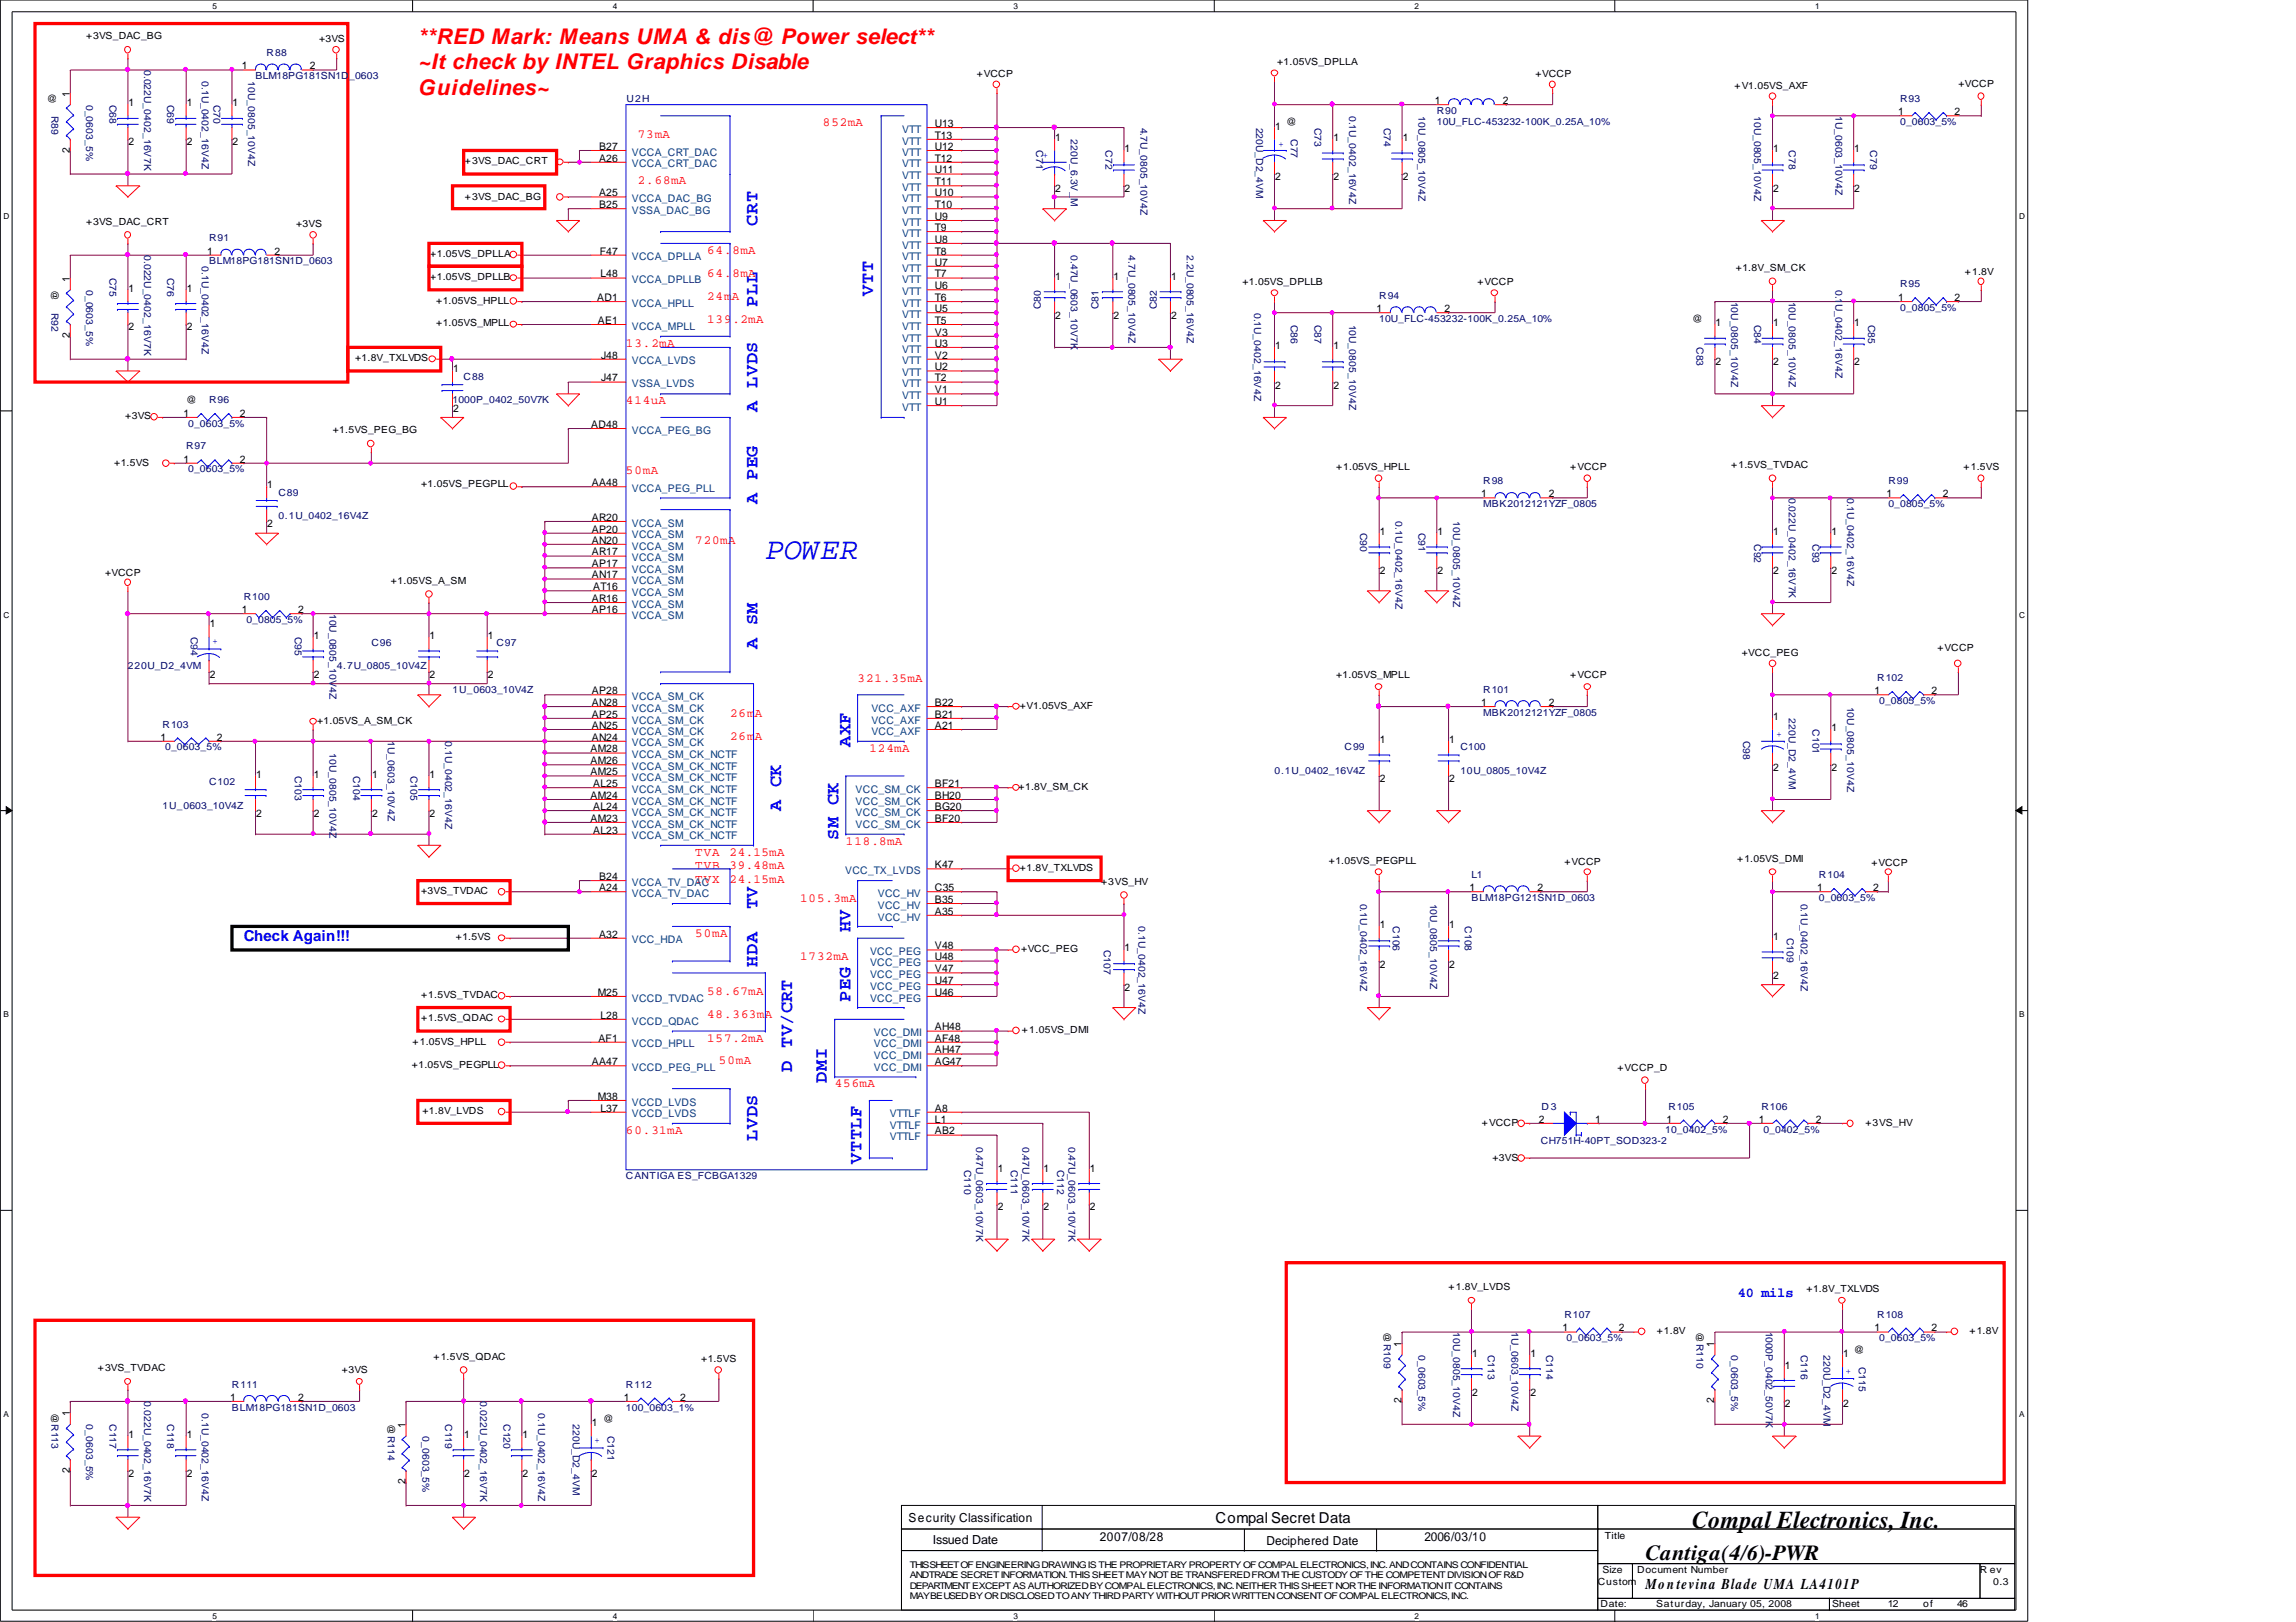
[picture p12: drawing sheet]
<svg xmlns="http://www.w3.org/2000/svg" width="297mm" height="210mm" viewBox="0 0 297 210" stroke-linecap="round" stroke-linejoin="round" font-family="sans-serif">
<defs><g id="words">
<text font-size="4" fill="#00f" x="99" y="72.4">POWER</text>
<text font-size="3.1" x="218.9" y="197.8">Compal Electronics, Inc.</text>
<g font-size="2.8" fill="#f00">
<text x="54.1" y="5.7">**RED Mark: Means UMA &amp; dis@ Power select**</text>
<text x="54.1" y="9">~It check by INTEL Graphics Disable</text>
<text x="54.1" y="12.3">Guidelines~</text>
</g>
<text font-size="2.8" x="212.9" y="201.9">Cantiga(4/6)-PWR</text>
<g font-size="2.4" fill="#00f">
<text x="98" y="29.2" transform="rotate(-90 98 29.2)">CRT</text>
<text x="98" y="39.7" transform="rotate(-90 98 39.7)">PLL</text>
<text x="113" y="38.3" transform="rotate(-90 113 38.3)">VTT</text>
<text x="98" y="53.3" transform="rotate(-90 98 53.3)">A LVDS</text>
<text x="98" y="65.2" transform="rotate(-90 98 65.2)">A PEG</text>
<text x="98" y="84" transform="rotate(-90 98 84)">A SM</text>
<text x="110" y="96.7" transform="rotate(-90 110 96.7)">AXF</text>
<text x="101" y="104.9" transform="rotate(-90 101 104.9)">A CK</text>
<text x="108.5" y="108.7" transform="rotate(-90 108.5 108.7)">SM CK</text>
<text x="98" y="117.7" transform="rotate(-90 98 117.7)">TV</text>
<text x="98" y="125.1" transform="rotate(-90 98 125.1)">HDA</text>
<text x="110" y="120.6" transform="rotate(-90 110 120.6)">HV</text>
<text x="110" y="129.6" transform="rotate(-90 110 129.6)">PEG</text>
<text x="102.5" y="138.7" transform="rotate(-90 102.5 138.7)">D TV/CRT</text>
<text x="107" y="140.1" transform="rotate(-90 107 140.1)">DMI</text>
<text x="98" y="147.7" transform="rotate(-90 98 147.7)">LVDS</text>
<text x="111.5" y="150.6" transform="rotate(-90 111.5 150.6)">VTTLF</text>
</g>
<text font-size="1.9" fill="#00f" x="31.5" y="121.8">Check Again!!!</text>
<g font-size="1.9">
<text x="157.3" y="197.1">Compal Secret Data</text>
<text x="212.9" y="205.6">Mon tevina Blade UMA LA4101P</text>
</g>
<text font-size="1.8" fill="#00f" x="224.8" y="167.8">40 mils</text>
<g font-size="1.6" fill="#f00">
<text x="82.5" y="17.9">73mA</text>
<text x="106.5" y="16.3">852mA</text>
<text x="82.5" y="23.9">2.68mA</text>
<text x="91.5" y="32.9">64.8mA</text>
<text x="91.5" y="35.8">64.8mA</text>
<text x="91.5" y="38.9">24mA</text>
<text x="91.5" y="41.8">139.2mA</text>
<text x="81" y="44.9">13.2mA</text>
<text x="81" y="52.3">414uA</text>
<text x="81" y="61.3">50mA</text>
<text x="90" y="70.4">720mA</text>
<text x="111" y="88.3">321.35mA</text>
<text x="94.4" y="95.8">26mA</text>
<text x="94.4" y="92.8">26mA</text>
<text x="112.5" y="97.3">124mA</text>
<text x="90" y="110.7">TVA</text>
<text x="90" y="112.5">TVB</text>
<text x="94.4" y="110.7">24.15mA</text>
<text x="94.4" y="112.5">39.48mA</text>
<text x="109.4" y="109.3">118.8mA</text>
<text x="90" y="114.3">TVX</text>
<text x="94.4" y="114.3">24.15mA</text>
<text x="103.5" y="116.8">105.3mA</text>
<text x="90" y="121.2">50mA</text>
<text x="103.5" y="124.3">1732mA</text>
<text x="91.5" y="128.8">58.67mA</text>
<text x="91.5" y="131.7">48.363mA</text>
<text x="91.5" y="134.8">157.2mA</text>
<text x="93" y="137.8">50mA</text>
<text x="108" y="140.7">456mA</text>
<text x="81" y="146.7">60.31mA</text>
</g>
<g font-size="1.6">
<text x="117.6" y="196.9">Security Classification</text>
<text x="120.7" y="199.8">Issued Date</text>
<text x="142.3" y="199.4">2007/08/28</text>
<text x="163.9" y="200">Deciphered Date</text>
<text x="184.3" y="199.4">2006/03/10</text>
</g>
<g font-size="1.4">
<text x="31.3" y="9">1</text>
<text x="40.1" y="9">2</text>
<text x="9" y="12.5" transform="rotate(-90 9 12.5)">1</text>
<text x="16.6" y="13.7">1</text>
<text x="24.2" y="13.7">1</text>
<text x="30.1" y="13.7">1</text>
<text x="120.9" y="16.4">U13</text>
<text x="120.9" y="17.9">T13</text>
<text x="165" y="16.8">1</text>
<text x="185.6" y="13.5">1</text>
<text x="194.4" y="13.5">2</text>
<text x="245.6" y="14.9">1</text>
<text x="252.9" y="14.9">2</text>
<text x="9" y="19.8" transform="rotate(-90 9 19.8)">2</text>
<text x="16.6" y="18.8">2</text>
<text x="24.2" y="18.8">2</text>
<text x="30.1" y="18.8">2</text>
<text x="77.5" y="19.4">B27</text>
<text x="77.5" y="20.9">A26</text>
<text x="120.9" y="20.9">T12</text>
<text x="120.9" y="22.4">U11</text>
<text x="120.9" y="24">T11</text>
<text x="120.9" y="19.4">U12</text>
<text x="136.5" y="18.2">1</text>
<text x="145.5" y="19.7">1</text>
<text x="165" y="23.3">2</text>
<text x="172.5" y="18.2">1</text>
<text x="172.5" y="23.3">2</text>
<text x="181.5" y="18.2">1</text>
<text x="181.5" y="23.3">2</text>
<text x="229.4" y="19.7">1</text>
<text x="239.9" y="19.7">1</text>
<text x="77.5" y="25.4">A25</text>
<text x="77.5" y="26.9">B25</text>
<text x="120.9" y="25.4">U10</text>
<text x="120.9" y="26.9">T10</text>
<text x="120.9" y="28.4">U9</text>
<text x="120.9" y="29.9">T9</text>
<text x="136.5" y="24.8">2</text>
<text x="145.5" y="24.8">2</text>
<text x="229.4" y="24.8">2</text>
<text x="239.9" y="24.8">2</text>
<text x="26.8" y="32.9">1</text>
<text x="35.5" y="32.9">2</text>
<text x="77.6" y="32.9">F47</text>
<text x="77.7" y="35.9">L48</text>
<text x="120.9" y="32.9">T8</text>
<text x="120.9" y="34.4">U7</text>
<text x="120.9" y="35.9">T7</text>
<text x="120.9" y="31.4">U8</text>
<text x="9" y="36.5" transform="rotate(-90 9 36.5)">1</text>
<text x="16.6" y="37.8">1</text>
<text x="24.2" y="37.8">1</text>
<text x="77.3" y="38.9">AD1</text>
<text x="77.3" y="41.9">AE1</text>
<text x="120.9" y="37.4">U6</text>
<text x="120.9" y="38.9">T6</text>
<text x="120.9" y="40.4">U5</text>
<text x="120.9" y="41.9">T5</text>
<text x="136.5" y="36.2">1</text>
<text x="136.5" y="41.3">2</text>
<text x="144.1" y="36.2">1</text>
<text x="144.1" y="41.3">2</text>
<text x="151.5" y="36.2">1</text>
<text x="151.5" y="41.3">2</text>
<text x="178.1" y="40.4">1</text>
<text x="186.9" y="40.4">2</text>
<text x="245.6" y="38.9">1</text>
<text x="252.9" y="38.9">2</text>
<text x="9" y="43.8" transform="rotate(-90 9 43.8)">2</text>
<text x="16.6" y="42.8">2</text>
<text x="24.2" y="42.8">2</text>
<text x="77.8" y="46.4">J48</text>
<text x="120.9" y="43.4">V3</text>
<text x="120.9" y="44.9">U3</text>
<text x="120.9" y="46.4">V2</text>
<text x="120.9" y="47.9">U2</text>
<text x="165" y="45.2">1</text>
<text x="172.5" y="45.2">1</text>
<text x="221.9" y="42.2">1</text>
<text x="221.9" y="47.2">2</text>
<text x="229.4" y="42.2">1</text>
<text x="229.4" y="47.2">2</text>
<text x="239.9" y="42.2">1</text>
<text x="239.9" y="47.2">2</text>
<text x="23.7" y="53.9">1</text>
<text x="31" y="53.9">2</text>
<text x="58.6" y="48.2">1</text>
<text x="58.6" y="53.3">2</text>
<text x="77.8" y="49.4">J47</text>
<text x="120.9" y="49.4">T2</text>
<text x="120.9" y="50.9">V1</text>
<text x="120.9" y="52.4">U1</text>
<text x="165" y="50.3">2</text>
<text x="172.5" y="50.3">2</text>
<text x="23.7" y="59.9">1</text>
<text x="31" y="59.9">2</text>
<text x="76.5" y="55.4">AD48</text>
<text x="34.6" y="63.2">1</text>
<text x="76.6" y="62.9">AA48</text>
<text x="191.6" y="64.3">1</text>
<text x="200.4" y="64.3">2</text>
<text x="244" y="64.3">1</text>
<text x="251.3" y="64.3">2</text>
<text x="34.6" y="68.2">2</text>
<text x="76.6" y="67.4">AR20</text>
<text x="76.6" y="68.9">AP20</text>
<text x="76.6" y="70.4">AN20</text>
<text x="76.6" y="71.9">AR17</text>
<text x="178.5" y="69.2">1</text>
<text x="186" y="69.2">1</text>
<text x="229.4" y="69.2">1</text>
<text x="236.9" y="69.2">1</text>
<text x="76.6" y="73.4">AP17</text>
<text x="76.6" y="77.9">AR16</text>
<text x="76.6" y="74.8">AN17</text>
<text x="76.7" y="76.4">AT16</text>
<text x="178.5" y="74.3">2</text>
<text x="186" y="74.3">2</text>
<text x="229.4" y="74.3">2</text>
<text x="236.9" y="74.3">2</text>
<text x="27.1" y="81.2">1</text>
<text x="31.3" y="79.3">1</text>
<text x="38.6" y="79.3">2</text>
<text x="40.6" y="82.7">1</text>
<text x="55.6" y="82.7">1</text>
<text x="63.1" y="82.7">1</text>
<text x="76.6" y="79.3">AP16</text>
<text x="27.1" y="87.7">2</text>
<text x="40.6" y="87.7">2</text>
<text x="55.6" y="87.7">2</text>
<text x="63.1" y="87.7">2</text>
<text x="76.6" y="89.8">AP28</text>
<text x="242.5" y="89.8">1</text>
<text x="249.9" y="89.8">2</text>
<text x="20.8" y="95.8">1</text>
<text x="28.1" y="95.8">2</text>
<text x="76.6" y="91.4">AN28</text>
<text x="76.6" y="92.9">AP25</text>
<text x="76.6" y="94.3">AN25</text>
<text x="76.6" y="95.8">AN24</text>
<text x="120.9" y="91.4">B22</text>
<text x="120.9" y="92.9">B21</text>
<text x="120.9" y="94.3">A21</text>
<text x="191.6" y="91.4">1</text>
<text x="200.4" y="91.4">2</text>
<text x="229.4" y="93.1">1</text>
<text x="236.9" y="94.7">1</text>
<text x="33.1" y="100.7">1</text>
<text x="40.6" y="100.7">1</text>
<text x="48.1" y="100.7">1</text>
<text x="55.6" y="100.7">1</text>
<text x="76.4" y="97.4">AM28</text>
<text x="76.4" y="98.9">AM26</text>
<text x="76.4" y="100.3">AM25</text>
<text x="76.7" y="101.9">AL25</text>
<text x="120.9" y="101.9">BF21</text>
<text x="178.5" y="96.2">1</text>
<text x="178.5" y="101.3">2</text>
<text x="187.5" y="96.2">1</text>
<text x="187.5" y="101.3">2</text>
<text x="229.4" y="99.7">2</text>
<text x="236.9" y="99.7">2</text>
<text x="33.1" y="105.7">2</text>
<text x="40.6" y="105.7">2</text>
<text x="48.1" y="105.7">2</text>
<text x="55.6" y="105.7">2</text>
<text x="76.4" y="103.4">AM24</text>
<text x="76.4" y="106.3">AM23</text>
<text x="76.7" y="104.8">AL24</text>
<text x="76.7" y="107.9">AL23</text>
<text x="120.9" y="103.4">BH20</text>
<text x="120.9" y="104.8">BG20</text>
<text x="120.9" y="106.3">BF20</text>
<text x="77.5" y="113.9">B24</text>
<text x="120.9" y="112.4">K47</text>
<text x="77.5" y="115.3">A24</text>
<text x="120.9" y="115.3">C35</text>
<text x="120.9" y="116.8">B35</text>
<text x="120.9" y="118.4">A35</text>
<text x="190.1" y="115.3">1</text>
<text x="198.9" y="115.3">2</text>
<text x="235.1" y="115.3">1</text>
<text x="242.4" y="115.3">2</text>
<text x="77.5" y="121.3">A32</text>
<text x="120.9" y="122.9">V48</text>
<text x="120.9" y="124.3">U48</text>
<text x="120.9" y="125.8">V47</text>
<text x="145.5" y="123.1">1</text>
<text x="178.5" y="120.1">1</text>
<text x="178.5" y="125.2">2</text>
<text x="187.5" y="120.1">1</text>
<text x="187.5" y="125.2">2</text>
<text x="229.4" y="121.7">1</text>
<text x="77.3" y="128.9">M25</text>
<text x="77.7" y="131.8">L28</text>
<text x="120.9" y="127.3">U47</text>
<text x="120.9" y="128.9">U46</text>
<text x="145.5" y="128.2">2</text>
<text x="229.4" y="126.7">2</text>
<text x="76.6" y="137.8">AA47</text>
<text x="77.4" y="134.8">AF1</text>
<text x="120.9" y="133.3">AH48</text>
<text x="120.9" y="134.8">AF48</text>
<text x="120.9" y="136.3">AH47</text>
<text x="120.9" y="137.8">AG47</text>
<text x="77.3" y="142.3">M38</text>
<text x="77.7" y="143.8">L37</text>
<text x="120.9" y="143.8">A8</text>
<text x="120.9" y="145.3">L1</text>
<text x="120.9" y="146.8">AB2</text>
<text x="199.1" y="145.3">2</text>
<text x="206.4" y="145.3">1</text>
<text x="215.6" y="145.3">1</text>
<text x="222.9" y="145.3">2</text>
<text x="227.5" y="145.3">1</text>
<text x="234.9" y="145.3">2</text>
<text x="129.1" y="151.6">1</text>
<text x="135" y="151.6">1</text>
<text x="141" y="151.6">1</text>
<text x="129.1" y="156.6">2</text>
<text x="135" y="156.6">2</text>
<text x="141" y="156.6">2</text>
<text x="202.1" y="172.3">1</text>
<text x="209.4" y="172.3">2</text>
<text x="242.5" y="172.3">1</text>
<text x="249.9" y="172.3">2</text>
<text x="181.3" y="174.3" transform="rotate(-90 181.3 174.3)">1</text>
<text x="190.5" y="175.6">1</text>
<text x="198" y="175.6">1</text>
<text x="221.8" y="174.3" transform="rotate(-90 221.8 174.3)">1</text>
<text x="230.9" y="177.1">1</text>
<text x="238.5" y="175.6">1</text>
<text x="9" y="183.3" transform="rotate(-90 9 183.3)">1</text>
<text x="29.8" y="181.3">1</text>
<text x="38.6" y="181.3">2</text>
<text x="52.4" y="184.8" transform="rotate(-90 52.4 184.8)">1</text>
<text x="76.6" y="184.6">1</text>
<text x="80.7" y="181.3">1</text>
<text x="88" y="181.3">2</text>
<text x="181.3" y="181.6" transform="rotate(-90 181.3 181.6)">2</text>
<text x="190.5" y="180.7">2</text>
<text x="198" y="180.7">2</text>
<text x="221.8" y="181.6" transform="rotate(-90 221.8 181.6)">2</text>
<text x="230.9" y="182.1">2</text>
<text x="238.5" y="182.1">2</text>
<text x="9" y="190.7" transform="rotate(-90 9 190.7)">2</text>
<text x="16.6" y="186.1">1</text>
<text x="16.6" y="191.2">2</text>
<text x="24.2" y="186.1">1</text>
<text x="24.2" y="191.2">2</text>
<text x="60.1" y="186.1">1</text>
<text x="60.1" y="191.2">2</text>
<text x="67.6" y="186.1">1</text>
<text x="67.6" y="191.2">2</text>
<text x="76.6" y="191.2">2</text>
<text x="52.4" y="192.1" transform="rotate(-90 52.4 192.1)">2</text>
</g>
<g font-size="1.4" fill="#004080">
<text x="116.7" y="17.2">VTT</text>
<text x="81.7" y="20.2">VCCA_CRT_DAC</text>
<text x="81.7" y="21.7">VCCA_CRT_DAC</text>
<text x="116.7" y="18.7">VTT</text>
<text x="116.7" y="21.7">VTT</text>
<text x="116.7" y="23.2">VTT</text>
<text x="116.7" y="20.2">VTT</text>
<text x="81.7" y="26.2">VCCA_DAC_BG</text>
<text x="81.7" y="27.7">VSSA_DAC_BG</text>
<text x="116.7" y="24.7">VTT</text>
<text x="116.7" y="26.2">VTT</text>
<text x="116.7" y="27.7">VTT</text>
<text x="116.7" y="29.2">VTT</text>
<text x="81.7" y="33.7">VCCA_DPLLA</text>
<text x="116.7" y="33.7">VTT</text>
<text x="116.7" y="35.1">VTT</text>
<text x="116.7" y="30.6">VTT</text>
<text x="116.7" y="32.2">VTT</text>
<text x="81.7" y="36.7">VCCA_DPLLB</text>
<text x="81.7" y="39.7">VCCA_HPLL</text>
<text x="116.7" y="38.2">VTT</text>
<text x="116.7" y="39.7">VTT</text>
<text x="116.7" y="41.1">VTT</text>
<text x="116.7" y="36.7">VTT</text>
<text x="81.7" y="47.2">VCCA_LVDS</text>
<text x="81.7" y="42.7">VCCA_MPLL</text>
<text x="116.7" y="44.2">VTT</text>
<text x="116.7" y="45.6">VTT</text>
<text x="116.7" y="47.2">VTT</text>
<text x="116.7" y="42.7">VTT</text>
<text x="81.7" y="50.1">VSSA_LVDS</text>
<text x="116.7" y="48.7">VTT</text>
<text x="116.7" y="50.1">VTT</text>
<text x="116.7" y="51.6">VTT</text>
<text x="116.7" y="53.2">VTT</text>
<text x="81.7" y="56.1">VCCA_PEG_BG</text>
<text x="81.7" y="63.7">VCCA_PEG_PLL</text>
<text x="81.7" y="68.2">VCCA_SM</text>
<text x="81.7" y="69.7">VCCA_SM</text>
<text x="81.7" y="71.1">VCCA_SM</text>
<text x="81.7" y="72.6">VCCA_SM</text>
<text x="81.7" y="74.2">VCCA_SM</text>
<text x="81.7" y="77.1">VCCA_SM</text>
<text x="81.7" y="75.6">VCCA_SM</text>
<text x="81.7" y="78.7">VCCA_SM</text>
<text x="81.7" y="80.1">VCCA_SM</text>
<text x="81.7" y="90.6">VCCA_SM_CK</text>
<text x="81.7" y="92.1">VCCA_SM_CK</text>
<text x="81.7" y="93.6">VCCA_SM_CK</text>
<text x="81.7" y="95.1">VCCA_SM_CK</text>
<text x="112.7" y="92.1">VCC_AXF</text>
<text x="112.7" y="93.6">VCC_AXF</text>
<text x="112.7" y="95.1">VCC_AXF</text>
<text x="81.7" y="96.6">VCCA_SM_CK</text>
<text x="81.7" y="98.1">VCCA_SM_CK_NCTF</text>
<text x="81.7" y="99.7">VCCA_SM_CK_NCTF</text>
<text x="81.7" y="101.1">VCCA_SM_CK_NCTF</text>
<text x="81.7" y="102.6">VCCA_SM_CK_NCTF</text>
<text x="81.7" y="104.1">VCCA_SM_CK_NCTF</text>
<text x="81.7" y="105.6">VCCA_SM_CK_NCTF</text>
<text x="81.7" y="107.1">VCCA_SM_CK_NCTF</text>
<text x="110.7" y="102.6">VCC_SM_CK</text>
<text x="110.7" y="104.1">VCC_SM_CK</text>
<text x="110.7" y="105.6">VCC_SM_CK</text>
<text x="110.7" y="107.1">VCC_SM_CK</text>
<text x="81.7" y="108.6">VCCA_SM_CK_NCTF</text>
<text x="109.3" y="113.1">VCC_TX_LVDS</text>
<text x="81.7" y="114.6">VCCA_TV_DAC</text>
<text x="81.7" y="116.1">VCCA_TV_DAC</text>
<text x="113.6" y="116.1">VCC_HV</text>
<text x="113.6" y="117.6">VCC_HV</text>
<text x="113.6" y="119.1">VCC_HV</text>
<text x="81.7" y="122.1">VCC_HDA</text>
<text x="112.6" y="123.6">VCC_PEG</text>
<text x="112.6" y="125.1">VCC_PEG</text>
<text x="81.7" y="129.6">VCCD_TVDAC</text>
<text x="112.6" y="126.6">VCC_PEG</text>
<text x="112.6" y="128.1">VCC_PEG</text>
<text x="112.6" y="129.6">VCC_PEG</text>
<text x="81.7" y="135.6">VCCD_HPLL</text>
<text x="81.7" y="132.6">VCCD_QDAC</text>
<text x="113.1" y="134.1">VCC_DMI</text>
<text x="113.1" y="135.6">VCC_DMI</text>
<text x="113.1" y="137.1">VCC_DMI</text>
<text x="81.7" y="138.6">VCCD_PEG_PLL</text>
<text x="81.7" y="143.1">VCCD_LVDS</text>
<text x="113.1" y="138.6">VCC_DMI</text>
<text x="81.7" y="144.6">VCCD_LVDS</text>
<text x="115.1" y="144.6">VTTLF</text>
<text x="115.1" y="146">VTTLF</text>
<text x="115.1" y="147.6">VTTLF</text>
</g>
<g font-size="1.3">
<text x="11.1" y="5.1">+3VS_DAC_BG</text>
<text x="41.3" y="5.4">+3VS</text>
<text x="126.4" y="9.9">+VCCP</text>
<text x="165.2" y="8.4">+1.05VS_DPLLA</text>
<text x="198.7" y="9.9">+VCCP</text>
<text x="224.4" y="11.5">+V1.05VS_AXF</text>
<text x="253.4" y="11.3">+VCCP</text>
<text x="6" y="13.2">@</text>
<text x="166.4" y="16.2">@</text>
<text x="60.2" y="21.3">+3VS_DAC_CRT</text>
<text x="11.1" y="29.1">+3VS_DAC_CRT</text>
<text x="38.3" y="29.4">+3VS</text>
<text x="60.2" y="25.8">+3VS_DAC_BG</text>
<text x="55.7" y="33.3">+1.05VS_DPLLA</text>
<text x="224.6" y="35.1">+1.8V_SM_CK</text>
<text x="254.2" y="35.6">+1.8V</text>
<text x="6.6" y="37.5" transform="rotate(90 6.6 37.5)">@</text>
<text x="55.7" y="36.2">+1.05VS_DPLLB</text>
<text x="56.4" y="39.3">+1.05VS_HPLL</text>
<text x="160.7" y="36.9">+1.05VS_DPLLB</text>
<text x="191.1" y="36.9">+VCCP</text>
<text x="218.9" y="41.7">@</text>
<text x="45.9" y="46.7">+1.8V_TXLVDS</text>
<text x="56.4" y="42.2">+1.05VS_MPLL</text>
<text x="24.1" y="52.2">@</text>
<text x="16.2" y="54.3">+3VS</text>
<text x="43" y="56">+1.5VS_PEG_BG</text>
<text x="14.8" y="60.3">+1.5VS</text>
<text x="54.5" y="63.1">+1.05VS_PEGPLL</text>
<text x="172.8" y="60.9">+1.05VS_HPLL</text>
<text x="203.2" y="60.9">+VCCP</text>
<text x="224" y="60.5">+1.5VS_TVDAC</text>
<text x="254" y="60.9">+1.5VS</text>
<text x="13.6" y="74.5">+VCCP</text>
<text x="50.6" y="75.5">+1.05VS_A_SM</text>
<text x="172.8" y="87.8">+1.05VS_MPLL</text>
<text x="203.2" y="87.8">+VCCP</text>
<text x="225.3" y="84.8">+VCC_PEG</text>
<text x="250.7" y="84.2">+VCCP</text>
<text x="41" y="93.6">+1.05VS_A_SM_CK</text>
<text x="131.9" y="91.7">+V1.05VS_AXF</text>
<text x="131.8" y="102.2">+1.8V_SM_CK</text>
<text x="131.9" y="112.7">+1.8V_TXLVDS</text>
<text x="171.9" y="111.8">+1.05VS_PEGPLL</text>
<text x="202.4" y="111.9">+VCCP</text>
<text x="224.7" y="111.5">+1.05VS_DMI</text>
<text x="242.1" y="112.1">+VCCP</text>
<text x="54.5" y="115.7">+3VS_TVDAC</text>
<text x="142.4" y="114.5">+3VS_HV</text>
<text x="59" y="121.7">+1.5VS</text>
<text x="132.1" y="123.2">+VCC_PEG</text>
<text x="54.5" y="129.2">+1.5VS_TVDAC</text>
<text x="53.4" y="135.2">+1.05VS_HPLL</text>
<text x="54.5" y="132.2">+1.5VS_QDAC</text>
<text x="132.2" y="133.7">+1.05VS_DMI</text>
<text x="53.3" y="138.2">+1.05VS_PEGPLL</text>
<text x="209.2" y="138.6">+VCCP_D</text>
<text x="54.6" y="144.2">+1.8V_LVDS</text>
<text x="191.7" y="145.7">+VCCP</text>
<text x="241.3" y="145.7">+3VS_HV</text>
<text x="193.1" y="150.2">+3VS</text>
<text x="187.4" y="167">+1.8V_LVDS</text>
<text x="233.7" y="167.2">+1.8V_TXLVDS</text>
<text x="179" y="172.4" transform="rotate(90 179 172.4)">@R109</text>
<text x="214.3" y="172.6">+1.8V</text>
<text x="219.5" y="172.4" transform="rotate(90 219.5 172.4)">@R110</text>
<text x="254.8" y="172.6">+1.8V</text>
<text x="12.7" y="177.5">+3VS_TVDAC</text>
<text x="44.2" y="177.7">+3VS</text>
<text x="56.1" y="175.9">+1.5VS_QDAC</text>
<text x="90.7" y="176.3">+1.5VS</text>
<text x="239.8" y="175.1">@</text>
<text x="6.6" y="182.9" transform="rotate(90 6.6 182.9)">@R113</text>
<text x="50.2" y="184.3" transform="rotate(90 50.2 184.3)">@R114</text>
<text x="78" y="184.1">@</text>
<text x="207.3" y="203.5">Size</text>
<text x="207.6" y="199.1">Title</text>
<text x="211.8" y="203.5">Document Number</text>
<text x="256.2" y="203.5">R ev</text>
<text x="206.7" y="205.1">Custom</text>
<text x="207" y="208">Date:</text>
<text x="214.2" y="208">Saturday, January 05, 2008</text>
<text x="237" y="208">Sheet</text>
<text x="244.2" y="208">12</text>
<text x="248.8" y="208">of</text>
<text x="253.2" y="208">46</text>
<text x="257.8" y="205.1">0.3</text>
</g>
<g font-size="1.3" fill="#000080">
<text x="18.7" y="9.1" transform="rotate(90 18.7 9.1)">0.022U_0402_16V7K</text>
<text x="26.1" y="10.5" transform="rotate(90 26.1 10.5)">0.1U_0402_16V4Z</text>
<text x="32.1" y="10.5" transform="rotate(90 32.1 10.5)">10U_0805_10V4Z</text>
<text x="33.1" y="10.2">BLM18PG181SN1D_0603</text>
<text x="34.5" y="7.2">R88</text>
<text x="6.6" y="15" transform="rotate(90 6.6 15)">R89</text>
<text x="11.1" y="13.5" transform="rotate(90 11.1 13.5)">0_0603_5%</text>
<text x="14.2" y="13.5" transform="rotate(90 14.2 13.5)">C68</text>
<text x="21.6" y="13.5" transform="rotate(90 21.6 13.5)">C69</text>
<text x="27.6" y="13.5" transform="rotate(90 27.6 13.5)">C70</text>
<text x="81.1" y="13.2">U2H</text>
<text x="147.5" y="16.5" transform="rotate(90 147.5 16.5)">4.7U_0805_10V4Z</text>
<text x="162.5" y="16.5" transform="rotate(90 162.5 16.5)">220U_D2_4VM</text>
<text x="170" y="16.5" transform="rotate(90 170 16.5)">C73</text>
<text x="174.5" y="15" transform="rotate(90 174.5 15)">0.1U_0402_16V4Z</text>
<text x="179" y="16.5" transform="rotate(90 179 16.5)">C74</text>
<text x="183.5" y="15" transform="rotate(90 183.5 15)">10U_0805_10V4Z</text>
<text x="185.9" y="14.7">R90</text>
<text x="185.9" y="16.2">10U_FLC-453232-100K_0.25A_10%</text>
<text x="226.9" y="15" transform="rotate(90 226.9 15)">10U_0805_10V4Z</text>
<text x="237.4" y="15" transform="rotate(90 237.4 15)">1U_0603_10V4Z</text>
<text x="245.8" y="13.2">R93</text>
<text x="245.8" y="16.2">0_0603_5%</text>
<text x="134.1" y="19.5" transform="rotate(90 134.1 19.5)">C71</text>
<text x="138.6" y="18" transform="rotate(90 138.6 18)">220U_6.3V_M</text>
<text x="143" y="19.5" transform="rotate(90 143 19.5)">C72</text>
<text x="167" y="18" transform="rotate(90 167 18)">C77</text>
<text x="231.4" y="19.5" transform="rotate(90 231.4 19.5)">C78</text>
<text x="241.9" y="19.5" transform="rotate(90 241.9 19.5)">C79</text>
<text x="14.2" y="36" transform="rotate(90 14.2 36)">C75</text>
<text x="18.7" y="33" transform="rotate(90 18.7 33)">0.022U_0402_16V7K</text>
<text x="21.6" y="36" transform="rotate(90 21.6 36)">C76</text>
<text x="26.1" y="34.5" transform="rotate(90 26.1 34.5)">0.1U_0402_16V4Z</text>
<text x="27" y="31.2">R91</text>
<text x="27" y="34.2">BLM18PG181SN1D_0603</text>
<text x="138.6" y="33" transform="rotate(90 138.6 33)">0.47U_0603_10V7K</text>
<text x="146" y="33" transform="rotate(90 146 33)">4.7U_0805_10V4Z</text>
<text x="153.5" y="33" transform="rotate(90 153.5 33)">2.2U_0805_16V4Z</text>
<text x="6.6" y="40.5" transform="rotate(90 6.6 40.5)">R92</text>
<text x="11.1" y="37.5" transform="rotate(90 11.1 37.5)">0_0603_5%</text>
<text x="134.7" y="40" transform="rotate(-90 134.7 40)">C80</text>
<text x="142.1" y="40" transform="rotate(-90 142.1 40)">C81</text>
<text x="149.6" y="40" transform="rotate(-90 149.6 40)">C82</text>
<text x="162.3" y="40.5" transform="rotate(90 162.3 40.5)">0.1U_0402_16V4Z</text>
<text x="167" y="42" transform="rotate(90 167 42)">C86</text>
<text x="170" y="42" transform="rotate(90 170 42)">C87</text>
<text x="174.5" y="42" transform="rotate(90 174.5 42)">10U_0805_10V4Z</text>
<text x="178.4" y="38.7">R94</text>
<text x="178.4" y="41.7">10U_FLC-453232-100K_0.25A_10%</text>
<text x="224" y="39" transform="rotate(90 224 39)">10U_0805_10V4Z</text>
<text x="226.9" y="42" transform="rotate(90 226.9 42)">C84</text>
<text x="231.4" y="39" transform="rotate(90 231.4 39)">10U_0805_10V4Z</text>
<text x="237.4" y="37.5" transform="rotate(90 237.4 37.5)">0.1U_0402_16V4Z</text>
<text x="241.7" y="42" transform="rotate(90 241.7 42)">C85</text>
<text x="245.8" y="37.2">R95</text>
<text x="245.8" y="40.2">0_0805_5%</text>
<text x="219.5" y="45" transform="rotate(90 219.5 45)">C83</text>
<text x="27" y="52.2">R96</text>
<text x="58.5" y="52.2">1000P_0402_50V7K</text>
<text x="60" y="49.2">C88</text>
<text x="24.1" y="58.2">R97</text>
<text x="24.3" y="55.2">0_0603_5%</text>
<text x="24.3" y="61.1">0_0603_5%</text>
<text x="36" y="64.2">C89</text>
<text x="191.9" y="62.7">R98</text>
<text x="191.9" y="65.6">MBK2012121YZF_0805</text>
<text x="231.4" y="64.4" transform="rotate(90 231.4 64.4)">0.022U_0402_16V7K</text>
<text x="239" y="64.4" transform="rotate(90 239 64.4)">0.1U_0402_16V4Z</text>
<text x="244.3" y="62.7">R99</text>
<text x="244.3" y="65.6">0_0805_5%</text>
<text x="36" y="67.1">0.1U_0402_16V4Z</text>
<text x="176" y="69" transform="rotate(90 176 69)">C90</text>
<text x="180.5" y="67.5" transform="rotate(90 180.5 67.5)">0.1U_0402_16V4Z</text>
<text x="183.5" y="69" transform="rotate(90 183.5 69)">C91</text>
<text x="188" y="67.5" transform="rotate(90 188 67.5)">10U_0805_10V4Z</text>
<text x="226.9" y="70.4" transform="rotate(90 226.9 70.4)">C92</text>
<text x="234.5" y="70.4" transform="rotate(90 234.5 70.4)">C93</text>
<text x="31.5" y="77.6">R100</text>
<text x="24.7" y="82.5" transform="rotate(90 24.7 82.5)">C94</text>
<text x="31.9" y="80.6">0_0805_5%</text>
<text x="38.1" y="82.5" transform="rotate(90 38.1 82.5)">C95</text>
<text x="42.6" y="79.4" transform="rotate(90 42.6 79.4)">10U_0805_10V4Z</text>
<text x="48" y="83.7">C96</text>
<text x="64.2" y="83.7">C97</text>
<text x="16.5" y="86.6">220U_D2_4VM</text>
<text x="43.6" y="86.6">4.7U_0805_10V4Z</text>
<text x="58.5" y="89.7">1U_0603_10V4Z</text>
<text x="191.9" y="89.7">R101</text>
<text x="242.9" y="88.1">R102</text>
<text x="21" y="94.1">R103</text>
<text x="50.2" y="95.9" transform="rotate(90 50.2 95.9)">1U_0603_10V4Z</text>
<text x="57.6" y="95.9" transform="rotate(90 57.6 95.9)">0.1U_0402_16V4Z</text>
<text x="191.9" y="92.6">MBK2012121YZF_0805</text>
<text x="225.5" y="95.9" transform="rotate(90 225.5 95.9)">C98</text>
<text x="231.4" y="93" transform="rotate(90 231.4 93)">220U_D2_4VM</text>
<text x="234.5" y="94.4" transform="rotate(90 234.5 94.4)">C101</text>
<text x="239" y="91.4" transform="rotate(90 239 91.4)">10U_0805_10V4Z</text>
<text x="243.1" y="91.1">0_0805_5%</text>
<text x="21.4" y="97.1">0_0603_5%</text>
<text x="27" y="101.6">C102</text>
<text x="38.1" y="100.4" transform="rotate(90 38.1 100.4)">C103</text>
<text x="42.6" y="97.5" transform="rotate(90 42.6 97.5)">10U_0805_10V4Z</text>
<text x="45.7" y="100.4" transform="rotate(90 45.7 100.4)">C104</text>
<text x="53.1" y="100.4" transform="rotate(90 53.1 100.4)">C105</text>
<text x="164.9" y="100.2">0.1U_0402_16V4Z</text>
<text x="173.9" y="97.1">C99</text>
<text x="188.9" y="97.1">C100</text>
<text x="188.9" y="100.2">10U_0805_10V4Z</text>
<text x="21" y="104.6">1U_0603_10V4Z</text>
<text x="190.4" y="113.6">L1</text>
<text x="235.3" y="113.6">R104</text>
<text x="147.3" y="119.9" transform="rotate(90 147.3 119.9)">0.1U_0402_16V4Z</text>
<text x="176" y="116.9" transform="rotate(90 176 116.9)">0.1U_0402_16V4Z</text>
<text x="180.2" y="119.9" transform="rotate(90 180.2 119.9)">C106</text>
<text x="185" y="116.9" transform="rotate(90 185 116.9)">10U_0805_10V4Z</text>
<text x="189.5" y="119.9" transform="rotate(90 189.5 119.9)">C108</text>
<text x="190.4" y="116.6">BLM18PG121SN1D_0603</text>
<text x="233" y="116.9" transform="rotate(90 233 116.9)">0.1U_0402_16V4Z</text>
<text x="235.3" y="116.6">0_0603_5%</text>
<text x="142.8" y="122.9" transform="rotate(90 142.8 122.9)">C107</text>
<text x="231.2" y="121.4" transform="rotate(90 231.2 121.4)">C109</text>
<text x="199.4" y="143.6">D 3</text>
<text x="215.9" y="143.6">R105</text>
<text x="227.9" y="143.6">R106</text>
<text x="126.3" y="148.4" transform="rotate(90 126.3 148.4)">0.47U_0603_10V7K</text>
<text x="132.3" y="148.4" transform="rotate(90 132.3 148.4)">0.47U_0603_10V7K</text>
<text x="138.2" y="148.4" transform="rotate(90 138.2 148.4)">0.47U_0603_10V7K</text>
<text x="199.3" y="148.1">CH751H-40PT_SOD323-2</text>
<text x="215.4" y="146.6">10_0402_5%</text>
<text x="228.1" y="146.6">0_0402_5%</text>
<text x="81" y="152.6">CANTIGA ES_FCBGA1329</text>
<text x="124.8" y="151.4" transform="rotate(90 124.8 151.4)">C110</text>
<text x="130.8" y="151.4" transform="rotate(90 130.8 151.4)">C111</text>
<text x="136.8" y="151.4" transform="rotate(90 136.8 151.4)">C112</text>
<text x="188" y="172.4" transform="rotate(90 188 172.4)">10U_0805_10V4Z</text>
<text x="195.5" y="172.4" transform="rotate(90 195.5 172.4)">1U_0603_10V4Z</text>
<text x="202.4" y="170.5">R107</text>
<text x="202.6" y="173.6">0_0603_5%</text>
<text x="228.5" y="172.4" transform="rotate(90 228.5 172.4)">1000P_0402_50V7K</text>
<text x="242.9" y="170.5">R108</text>
<text x="243.1" y="173.6">0_0603_5%</text>
<text x="30" y="179.6">R111</text>
<text x="81" y="179.6">R112</text>
<text x="183.5" y="175.3" transform="rotate(90 183.5 175.3)">0_0603_5%</text>
<text x="192.5" y="175.3" transform="rotate(90 192.5 175.3)">C113</text>
<text x="200" y="175.3" transform="rotate(90 200 175.3)">C114</text>
<text x="224" y="175.3" transform="rotate(90 224 175.3)">0_0603_5%</text>
<text x="233" y="175.3" transform="rotate(90 233 175.3)">C116</text>
<text x="235.9" y="175.3" transform="rotate(90 235.9 175.3)">220U_D2_4VM</text>
<text x="240.5" y="176.9" transform="rotate(90 240.5 176.9)">C115</text>
<text x="11.1" y="184.3" transform="rotate(90 11.1 184.3)">0_0603_5%</text>
<text x="14.2" y="184.3" transform="rotate(90 14.2 184.3)">C117</text>
<text x="18.7" y="181.4" transform="rotate(90 18.7 181.4)">0.022U_0402_16V7K</text>
<text x="21.6" y="184.3" transform="rotate(90 21.6 184.3)">C118</text>
<text x="26.1" y="182.9" transform="rotate(90 26.1 182.9)">0.1U_0402_16V4Z</text>
<text x="30" y="182.5">BLM18PG181SN1D_0603</text>
<text x="54.6" y="185.8" transform="rotate(90 54.6 185.8)">0_0603_5%</text>
<text x="57.6" y="184.3" transform="rotate(90 57.6 184.3)">C119</text>
<text x="62.1" y="181.4" transform="rotate(90 62.1 181.4)">0.022U_0402_16V7K</text>
<text x="65.1" y="184.3" transform="rotate(90 65.1 184.3)">C120</text>
<text x="69.6" y="182.9" transform="rotate(90 69.6 182.9)">0.1U_0402_16V4Z</text>
<text x="74.1" y="184.3" transform="rotate(90 74.1 184.3)">220U_D2_4VM</text>
<text x="78.6" y="185.8" transform="rotate(90 78.6 185.8)">C121</text>
<text x="81" y="182.5">100_0603_1%</text>
</g>
<g font-size="1.3" fill="#00f">
<text x="134.9" y="20.5">+</text>
<text x="165.4" y="19">+</text>
<text x="27.5" y="83.4">+</text>
<text x="229.8" y="95.4">+</text>
<text x="238.8" y="177.8">+</text>
<text x="76.9" y="186.8">+</text>
</g>
<g font-size="1.2">
<text x="117.7" y="202.9">THIS SHEET OF ENGINEERING DRAWING IS THE PROPRIETARY PROPERTY OF COMPAL ELECTRONICS, INC. AND CONTAINS CONFIDENTIAL</text>
<text x="117.7" y="206.9">MAY BE USED BY OR DISCLOSED TO ANY THIRD PARTY WITHOUT PRIOR WRITTEN CONSENT OF COMPAL ELECTRONICS, INC.</text>
<text x="117.7" y="205.6">DEPARTMENT EXCEPT AS AUTHORIZED BY COMPAL ELECTRONICS, INC. NEITHER THIS SHEET NOR THE INFORMATION ITCONTAINS</text>
<text x="117.7" y="204.2">AND TRADE SECRET INFORMATION. THIS SHEET MAY NOT BE TRANSFERED FROM THE CUSTODY OF THE COMPETENT DIVISION OF R&amp;D</text>
</g>
<g font-size="1.1">
<text x="27.5" y="1.1">5</text>
<text x="79.3" y="1.1">4</text>
<text x="131.1" y="1.1">3</text>
<text x="183" y="1.1">2</text>
<text x="234.8" y="1.1">1</text>
<text x=".5" y="28.3">D</text>
<text x="261.2" y="28.3">D</text>
<text x=".5" y="79.9">C</text>
<text x="261.2" y="79.9">C</text>
<text x=".5" y="131.7">B</text>
<text x="261.2" y="131.7">B</text>
<text x=".5" y="183.4">A</text>
<text x="261.2" y="183.4">A</text>
<text x="27.5" y="209.5">5</text>
<text x="79.3" y="209.5">4</text>
<text x="131.1" y="209.5">3</text>
<text x="183" y="209.5">2</text>
<text x="234.8" y="209.5">1</text>
</g>
</g></defs>
<path d="M0 0h262.3v209.8h-262.3zM1.6 1.5h259.2v206.9h-259.2z" fill="none" stroke="#000" stroke-width=".13"/>
<g fill="#fff">
<path d="M27.5 .2h.5v1.2h-.5z"/>
<path d="M27.5 208.5h.5v1.2h-.5z"/>
</g>
<path d="M53.4 0v1.5M53.4 208.4v1.5" fill="none" stroke="#000" stroke-width=".13"/>
<g fill="#fff">
<path d="M79.3 .2h.5v1.2h-.5z"/>
<path d="M79.3 208.5h.5v1.2h-.5z"/>
</g>
<path d="M105.2 0v1.5M105.2 208.4v1.5" fill="none" stroke="#000" stroke-width=".13"/>
<g fill="#fff">
<path d="M131.1 .2h.5v1.2h-.5z"/>
<path d="M131.1 208.5h.5v1.2h-.5z"/>
</g>
<path d="M157.1 0v1.5M157.1 208.4v1.5" fill="none" stroke="#000" stroke-width=".13"/>
<g fill="#fff">
<path d="M183 .2h.5v1.2h-.5z"/>
<path d="M183 208.5h.5v1.2h-.5z"/>
</g>
<path d="M208.9 0v1.5M208.9 208.4v1.5" fill="none" stroke="#000" stroke-width=".13"/>
<g fill="#fff">
<path d="M234.8 .2h.5v1.2h-.5z"/>
<path d="M234.8 208.5h.5v1.2h-.5z"/>
<path d="M.5 27.3h.6v1.2h-.6z"/>
<path d="M261.2 27.3h.6v1.2h-.6z"/>
<path d="M.5 79h.6v1.2h-.6z"/>
<path d="M261.2 79h.6v1.2h-.6z"/>
</g>
<path d="M0 53.2h1.6M260.8 53.2h1.5" fill="none" stroke="#000" stroke-width=".13"/>
<g fill="#fff">
<path d="M.5 130.7h.6v1.2h-.6z"/>
<path d="M261.2 130.7h.6v1.2h-.6z"/>
</g>
<path d="M0 104.9h1.6M.8 104.4l.8 .5-.8 .4zM260.8 104.9l.8-.5v.9zM260.8 104.9h1.5" fill="none" stroke="#000" stroke-width=".13"/>
<path d="M.8 104.4l.8 .5-.8 .4zM260.8 104.9l.8-.5v.9z" fill="#000"/>
<g fill="#fff">
<path d="M.5 182.5h.6v1.1h-.6z"/>
<path d="M261.2 182.5h.7v1.1h-.7z"/>
</g>
<g fill="none" stroke="#000" stroke-width=".13">
<path d="M0 156.6h1.6M260.8 156.6h1.5M116.6 194.8h90.1v3.1h-90.1zM116.6 197.9h90.1v2.8h-90.1zM134.8 197.9h.1M134.8 194.8v5.9M161 197.9v2.8M178.1 197.9v2.8M206.7 194.8h53.9v3.1h-53.9zM206.7 197.9h53.9v4.5h-53.9zM116.6 200.7h90.1v7.7h-90.1zM134.8 200.7h.1"/>
<path d="M161 200.7h.1M178.1 200.7h.1M206.7 202.4h4.5v4.4h-4.5zM206.7 206.8h30v1.6h-30zM211.2 202.4h45v4.4h-45zM236.7 206.8h23.9v1.6h-23.9zM256.2 202.4h4.4v4.4h-4.4z"/>
</g>
<g fill="none" stroke="#800040" stroke-width=".13">
<path d="M9.1 9.1h.1M9.1 9.1h22.4M9.1 9.1v2.9M9.1 19.5v3M16.5 9.1h.1M16.5 7.5h.1M16.5 18h.1M16.5 7.5v6M16.5 18v6M24.1 9.1h.1M24.1 18h.1M24.1 9.1v4.4"/>
<path d="M24.1 18v4.5M30 9.1h.1M30 18h.1M30 9.1v4.4M30 18v4.5h-20.9M40.5 9.1h.1M43.6 7.5h.1M43.6 7.5v1.6h-3.1M75 19.5h.1M75 19.5h1.5M75 19.5v1.5M124.4 19.5h.1"/>
<path d="M124.4 16.5h.1M124.4 18h.1M124.4 16.5h21M124.4 19.5h4.6M124.4 18h4.6M129 16.5h.1M129 18h.1M129 12h.1M129 19.5h.1M129 12v40.5h-4.6M136.4 16.5h.1M136.4 16.5v1.5"/>
<path d="M145.4 16.5h.1M145.4 16.5v3M164.9 10.5h.1M164.9 13.5h.1M164.9 10.5v6M164.9 13.5h21M172.4 13.5h.1M172.4 13.5v4.5M181.4 13.5h.1M181.4 13.5v4.5M194.9 13.5h.1M200.9 12h.1"/>
<path d="M200.9 12v1.5h-6M229.3 15h.1M229.3 13.5h.1M229.3 13.5v6M229.3 15h16.5M239.8 15h.1M239.8 15v4.5M253.4 15h2.9M256.3 13.5h.1M256.3 15h.1M256.3 13.5v1.5M9.1 33h.1"/>
<path d="M9.1 22.5h.1M9.1 33h17.9M9.1 33v3M16.5 33h.1M16.5 31.5h.1M16.5 22.5h.1M16.5 31.5v6M24.1 33h.1M24.1 22.5h.1M24.1 33v4.5M36 33h.1M40.5 31.5h.1"/>
<path d="M40.5 31.5v1.5h-4.5M67.5 36h.1M67.5 33h.1M67.5 39h.1M67.5 33h9M67.5 39h9M67.5 36h9M73.5 21h.1M73.5 25.5h.1M73.5 27h.1M73.5 25.5h3M73.5 27h3"/>
<path d="M73.5 21h3M73.5 27v1.5M75 21h.1M124.4 33h.1M124.4 21h.1M124.4 30h.1M124.4 37.5h.1M124.4 31.5h.1M124.4 25.5h.1M124.4 28.5h.1M124.4 39h.1M124.4 36h.1"/>
<path d="M124.4 27h.1M124.4 22.5h.1M124.4 24h.1M124.4 34.5h.1M124.4 33h4.6M124.4 39h4.6M124.4 31.5h27M124.4 25.5h4.6M124.4 27h4.6M124.4 21h4.6M124.4 30h4.6M124.4 37.5h4.6"/>
<path d="M124.4 22.5h4.6M124.4 28.5h4.6M124.4 36h4.6M124.4 24h4.6M124.4 34.5h4.6M129 27h.1M129 36h.1M129 31.5h.1M129 24h.1M129 34.5h.1M129 28.5h.1M129 25.5h.1"/>
<path d="M129 37.5h.1M129 21h.1M129 39h.1M129 22.5h.1M129 33h.1M129 30h.1M136.4 31.5h.1M136.4 25.5h.1M136.4 24h.1M136.4 24v3M136.4 31.5v4.5M144 31.5h.1"/>
<path d="M144 31.5v4.5M145.4 24h.1M145.4 24v1.5h-9M151.4 31.5h.1M151.4 31.5v4.5M164.9 27h.1M164.9 22.5h.1M164.9 39h.1M164.9 22.5v6M164.9 39v6M172.4 22.5h.1M172.4 27h.1"/>
<path d="M172.4 22.5v4.5M181.4 22.5h.1M181.4 22.5v4.5h-16.5M193.4 39h.1M193.4 39v1.5h-6M221.9 39h.1M221.9 39h23.9M221.9 39v3M229.3 39h.1M229.3 37.5h.1M229.3 27h.1M229.3 24h.1"/>
<path d="M229.3 24v4.5M229.3 37.5v4.5M239.8 39h.1M239.8 24h.1M239.8 24v3h-10.5M239.8 39v3M253.4 39h.1M256.3 37.5h.1M256.3 37.5v1.5h-2.9M9.1 46.5h.1M9.1 46.5h15M9.1 43.5v3"/>
<path d="M16.5 46.5h.1M16.5 42h.1M16.5 42v6M21 54h.1M21 54h3.1M22.6 59.9h.1M22.6 59.9h1.5M24.1 46.5h.1M24.1 42h.1M24.1 42v4.5M31.5 59.9h.1M31.5 54h3"/>
<path d="M34.5 59.9h.1M34.5 54h.1M34.5 54v9M48 58.5h.1M48 59.9h.1M48 58.5v1.4M57 46.5h.1M57 46.5h19.5M58.5 46.5h.1M58.5 52.5h.1M58.5 46.5v1.5M58.5 52.5v1.5"/>
<path d="M67.5 42h.1M67.5 42h9M73.5 55.5h.1M73.5 49.4h.1M73.5 49.4h3M73.5 55.5v4.4h-42M73.5 55.5h3M73.5 49.4v1.6M124.4 49.4h.1M124.4 48h.1M124.4 52.5h.1M124.4 46.5h.1"/>
<path d="M124.4 45h.1M124.4 40.5h.1M124.4 51h.1M124.4 42h.1M124.4 43.5h.1M124.4 46.5h4.6M124.4 45h4.6M124.4 49.4h4.6M124.4 48h4.6M124.4 40.5h4.6M124.4 51h4.6M124.4 42h4.6"/>
<path d="M124.4 43.5h4.6M129 43.5h.1M129 40.5h.1M129 49.4h.1M129 42h.1M129 45h.1M129 51h.1M129 48h.1M129 46.5h.1M136.4 45h.1M136.4 40.5h.1M136.4 45h15"/>
<path d="M136.4 40.5v4.5M144 40.5h.1M144 45h.1M144 40.5v4.5M151.4 45h.1M151.4 40.5h.1M151.4 40.5v6M164.9 49.4h.1M164.9 52.5h.1M164.9 40.5h.1M164.9 49.4v4.6M164.9 40.5h13.5"/>
<path d="M172.4 49.4h.1M172.4 40.5h.1M172.4 40.5v4.5M172.4 49.4v3.1h-7.5M187.4 40.5h.1M221.9 46.5h.1M221.9 46.5v4.5h17.9v-4.5M229.3 51h.1M229.3 46.5h.1M229.3 46.5v6M239.8 46.5h.1M16.5 79.4h.1"/>
<path d="M16.5 79.4h15M16.5 76.5v19.4M27 79.4h.1M27 79.4v1.5M34.5 63h.1M34.5 67.5h.1M34.5 67.5v1.5M39.1 79.4h.1M39.1 79.4h37.4M40.5 79.4h.1M40.5 79.4v3.1M55.5 78h.1"/>
<path d="M55.5 79.4h.1M55.5 78v4.5M63 79.4h.1M63 79.4v3.1M67.5 63h.1M67.5 63h9M70.5 79.4h.1M70.5 78h.1M70.5 73.5h.1M70.5 76.5h.1M70.5 74.9h.1M70.5 72h.1"/>
<path d="M70.5 70.4h.1M70.5 69h.1M70.5 67.5h.1M70.5 67.5v11.9M70.5 78h6M70.5 73.5h6M70.5 76.5h6M70.5 74.9h6M70.5 72h6M70.5 70.4h6M70.5 69h6M70.5 67.5h6"/>
<path d="M178.4 64.4h.1M178.4 73.5h.1M178.4 63h.1M178.4 64.4h13.5M178.4 63v6M178.4 73.5v3M185.9 64.4h.1M185.9 73.5h.1M185.9 64.4v4.6M185.9 73.5v3M200.9 64.4h.1M205.4 63h.1"/>
<path d="M205.4 63v1.4h-4.5M229.3 64.4h.1M229.3 63h.1M229.3 73.5h.1M229.3 78h.1M229.3 64.4h15M229.3 63v6M229.3 73.5v5.9M236.9 64.4h.1M236.9 73.5h.1M236.9 64.4v4.6M236.9 73.5v4.5h-7.6"/>
<path d="M251.8 64.4h4.5M256.3 64.4h.1M256.3 63h.1M256.3 63v1.4M16.5 95.9h.1M16.5 95.9h4.5M27 87h.1M27 88.5h.1M27 87v1.5M28.6 95.9h.1M28.6 95.9h47.9M33.1 95.9h.1"/>
<path d="M33.1 95.9v4.5M40.5 95.9h.1M40.5 94.4h.1M40.5 87h.1M40.5 88.5h.1M40.5 87v1.5M40.5 94.4v6M48 95.9h.1M48 95.9v4.5M55.5 95.9h.1M55.5 88.5h.1M55.5 87h.1"/>
<path d="M55.5 87v2.9M55.5 95.9v4.5M63 87h.1M63 87v1.5h-36M70.5 95.9h.1M70.5 99h.1M70.5 93h.1M70.5 94.4h.1M70.5 89.9h.1M70.5 91.4h.1M70.5 97.5h.1M70.5 91.4h6"/>
<path d="M70.5 89.9h6M70.5 89.9v18M70.5 99h6M70.5 93h6M70.5 94.4h6M70.5 97.5h6M124.4 91.4h.1M124.4 94.4h.1M124.4 93h.1M124.4 91.4h6M124.4 93h4.6M129 91.4h.1"/>
<path d="M129 93h.1M129 91.4v3h-4.6M178.4 91.4h.1M178.4 89.9h.1M178.4 89.9v6M178.4 91.4h13.5M187.4 91.4h.1M187.4 91.4v4.5M200.9 91.4h.1M205.4 89.9h.1M205.4 89.9v1.5h-4.5M229.3 89.9h.1"/>
<path d="M229.3 87h.1M229.3 99h.1M229.3 87v6M229.3 99v5.9M229.3 89.9h13.6M236.9 89.9h.1M236.9 99h.1M236.9 89.9v4.5M236.9 99v4.5h-7.6M250.3 89.9h.1M253.4 87h.1M253.4 87v2.9h-3.1"/>
<path d="M33.1 104.9h.1M33.1 107.9h.1M33.1 104.9v3M33.1 107.9h22.4M40.5 104.9h.1M40.5 107.9h.1M40.5 104.9v3M48 104.9h.1M48 107.9h.1M48 104.9v3M55.5 104.9h.1M55.5 107.9h.1"/>
<path d="M55.5 104.9v4.5M66 115.4h.1M66 115.4h10.5M70.5 100.4h.1M70.5 101.9h.1M70.5 103.5h.1M70.5 104.9h.1M70.5 106.4h.1M70.5 107.9h.1M70.5 107.9h6M70.5 103.5h6M70.5 100.4h6"/>
<path d="M70.5 101.9h6M70.5 104.9h6M70.5 106.4h6M75 115.4h.1M75 114h.1M75 114v1.4M75 114h1.5M124.4 118.4h.1M124.4 116.9h.1M124.4 115.4h.1M124.4 112.4h.1M124.4 106.4h.1"/>
<path d="M124.4 101.9h.1M124.4 104.9h.1M124.4 103.5h.1M124.4 115.4h4.6M124.4 103.5h4.6M124.4 101.9h6M124.4 104.9h4.6M124.4 118.4h21M124.4 116.9h4.6M124.4 112.4h6M129 118.4h.1M129 116.9h.1"/>
<path d="M129 115.4h.1M129 104.9h.1M129 103.5h.1M129 101.9h.1M129 101.9v4.5h-4.6M129 115.4v3M145.4 116.9h.1M145.4 118.4h.1M145.4 116.9v6M178.4 115.4h.1M178.4 114h.1M178.4 100.4h.1"/>
<path d="M178.4 115.4h12M178.4 100.4v4.5M178.4 114v5.9M187.4 115.4h.1M187.4 100.4h.1M187.4 100.4v4.5M187.4 115.4v4.5M199.3 115.4h.1M205.4 114h.1M205.4 114v1.4h-6.1M229.3 115.4h.1M229.3 114h.1"/>
<path d="M229.3 103.5h.1M229.3 114v7.4M229.3 115.4h6M242.9 115.4h.1M242.9 115.4h1.4M244.3 115.4h.1M244.3 114v1.4M66 121.4h.1M66 128.9h.1M66 131.9h.1M66 137.9h.1M66 134.9h.1"/>
<path d="M66 128.9h10.5M66 121.4h10.5M66 131.9h10.5M66 137.9h10.5M66 134.9h10.5M124.4 134.9h.1M124.4 136.4h.1M124.4 137.9h.1M124.4 133.4h.1M124.4 122.9h.1M124.4 124.4h.1M124.4 125.9h.1"/>
<path d="M124.4 127.4h.1M124.4 128.9h.1M124.4 134.9h4.6M124.4 133.4h6M124.4 136.4h4.6M124.4 122.9h6M124.4 124.4h4.6M124.4 125.9h4.6M124.4 127.4h4.6M129 136.4h.1M129 133.4h.1M129 134.9h.1"/>
<path d="M129 122.9h.1M129 127.4h.1M129 125.9h.1M129 124.4h.1M129 122.9v6h-4.6M129 133.4v4.5h-4.6M145.4 127.4h.1M145.4 127.4v3M178.4 128.9h.1M178.4 124.4h.1M178.4 124.4v6M187.4 124.4h.1"/>
<path d="M187.4 124.4v4.5h-9M229.3 125.9h.1M229.3 125.9v1.5M66 143.9h.1M66 143.9h10.5M73.5 143.9h.1M73.5 142.4h.1M73.5 142.4v1.5M73.5 142.4h3M124.4 143.9h.1M124.4 145.4h.1M124.4 146.9h.1"/>
<path d="M124.4 143.9h16.5M124.4 145.4h10.5M124.4 146.9h4.6M129 155.9h.1M129 146.9h.1M129 146.9v4.5M129 155.9v4.5M134.9 155.9h.1M134.9 145.4h.1M134.9 145.4v6M134.9 155.9v4.5M140.9 155.9h.1"/>
<path d="M140.9 143.9h.1M140.9 143.9v7.5M140.9 155.9v4.5M197.9 145.4h.1M197.9 149.9h.1M197.9 145.4h1.4M206.9 145.4h.1M206.9 145.4h9M212.9 145.4h.1M212.9 140.9h.1M212.9 140.9v4.5M223.4 145.4h.1"/>
<path d="M223.4 145.4h4.5M226.4 145.4h.1M226.4 145.4v4.5h-28.5M235.3 145.4h.1M235.3 145.4h3.1M16.5 179.8h.1M16.5 179.8v6M46.5 179.8h.1M46.5 179.8v1.6h-7.4M60 178.4h.1M60 178.4v7.4M93 178.4h.1"/>
<path d="M93 178.4v3h-4.5M181.4 172.4h.1M181.4 172.4h21M181.4 172.4v1.5M190.4 169.3h.1M190.4 172.4h.1M190.4 179.8h.1M190.4 169.3v6M190.4 179.8v4.5M197.9 172.4h.1M197.9 179.8h.1M197.9 172.4v2.9"/>
<path d="M197.9 179.8v6M209.8 172.4h.1M209.8 172.4h1.6M221.9 172.4h.1M221.9 172.4h21M221.9 172.4v1.5M230.8 172.4h.1M230.8 172.4v4.5M238.4 172.4h.1M238.4 169.3h.1M238.4 169.3v6M250.3 172.4h.1"/>
<path d="M250.3 172.4h1.5M9.1 181.4h.1M9.1 194.8h.1M9.1 190.3h.1M9.1 181.4h20.9M9.1 181.4v1.5M9.1 190.3v4.5M16.5 181.4h.1M16.5 194.8h.1M16.5 190.3h.1M16.5 190.3v6M24.1 181.4h.1"/>
<path d="M24.1 190.3h.1M24.1 181.4v4.4M24.1 190.3v4.5h-15M39.1 181.4h.1M52.5 181.4h.1M52.5 191.9h.1M52.5 194.8h.1M52.5 181.4h28.5M52.5 181.4v2.9M52.5 191.9v2.9M60 181.4h.1M60 194.8h.1"/>
<path d="M60 190.3h.1M60 190.3v6M67.5 181.4h.1M67.5 190.3h.1M67.5 194.8h.1M67.5 181.4v4.4M67.5 190.3v4.5M76.5 181.4h.1M76.5 190.3h.1M76.5 190.3v4.5h-24M76.5 181.4v2.9M88.5 181.4h.1"/>
<path d="M181.4 181.4h.1M181.4 184.3h.1M181.4 181.4v2.9M181.4 184.3h16.5M190.4 184.3h.1M197.9 184.3h.1M221.9 184.3h.1M221.9 181.4v2.9M230.8 184.3h.1M230.8 181.4h.1M230.8 181.4v4.4M238.4 181.4h.1"/>
<path d="M238.4 181.4v2.9h-16.5"/>
</g>
<g fill="none" stroke="#f00" stroke-width=".13">
<path d="M9.1 12v1.5M9.1 18v1.5M16.5 7.5h.1M16.5 6.9v.6M16.5 13.5v1.5M16.5 16.5v1.5M24.1 13.5v1.5M24.1 16.5v1.5M30 13.5v1.5M30 16.5v1.5M31.5 9.1h1.6M39.1 9.1h1.4"/>
<path d="M43.6 7.5h.1M43.6 6.9v.6M76.5 19.5h4.5M119.9 19.5h4.5M119.9 16.5h4.5M119.9 18h4.5M129 12h.1M129 11.4v.6M136.4 18v1.5M145.4 19.5v1.5M164.9 10.5h.1M164.9 9.9v.6"/>
<path d="M164.9 16.5v1.5M172.4 18v1.5M181.4 18v1.5M185.9 13.5h1.5M193.4 13.5h1.5M200.9 12h.1M200.9 11.4v.6M229.3 13.5h.1M229.3 13v.5M229.3 19.5v1.5M239.8 19.5v1.5M245.8 15h1.5"/>
<path d="M251.8 15h1.6M256.3 13.5h.1M256.3 13v.5M9.1 36v1.5M15 24h.1M15 24h3.1M15 24l1.5 1.5M16.5 25.5h.1M16.5 31.5h.1M16.5 30.9v.6M16.5 37.5v1.5M18.1 24h.1"/>
<path d="M18.1 24l-1.6 1.5M24.1 37.5v1.5M27 33h1.6M34.5 33h1.5M40.5 31.5h.1M40.5 30.9v.6M66.9 36h.6M66.9 39h.6M66.9 33h.6M67.5 36h.1M67.5 39h.1M67.5 33h.1"/>
<path d="M72 28.5h.1M72 28.5h3M72 28.5l1.5 1.5M72.9 21h.6M72.9 25.5h.6M73.5 21h.1M73.5 25.5h.1M73.5 30h.1M75 28.5h.1M75 28.5l-1.5 1.5M76.5 27h4.5M76.5 21h4.5"/>
<path d="M76.5 25.5h4.5M76.5 36h4.5M76.5 39h4.5M76.5 33h4.5M119.9 24h4.5M119.9 28.5h4.5M119.9 27h4.5M119.9 21h4.5M119.9 25.5h4.5M119.9 36h4.5M119.9 39h4.5M119.9 33h4.5"/>
<path d="M119.9 37.5h4.5M119.9 34.5h4.5M119.9 22.5h4.5M119.9 30h4.5M119.9 31.5h4.5M134.9 27h.1M134.9 27h3.1M134.9 27l1.5 1.5M136.4 28.5h.1M136.4 22.5v1.5M136.4 36v1.5M136.4 39v1.5"/>
<path d="M138 27h.1M138 27l-1.6 1.5M144 36v1.5M144 39v1.5M145.4 22.5v1.5M151.4 36v1.5M151.4 39v1.5M163.4 28.5h.1M163.4 28.5h3M163.4 28.5l1.5 1.5M164.9 30h.1M164.9 39h.1"/>
<path d="M164.9 21v1.5M164.9 38.4v.6M166.4 28.5h.1M166.4 28.5l-1.5 1.5M172.4 21v1.5M181.4 21v1.5M193.4 39h.1M193.4 38.4v.6M227.9 28.5h.1M227.9 28.5h2.9M227.9 28.5l1.4 1.5M229.3 30h.1"/>
<path d="M229.3 37.5h.1M229.3 22.5v1.5M229.3 36.9v.6M230.8 28.5h.1M230.8 28.5l-1.5 1.5M239.8 22.5v1.5M245.8 39h1.5M251.8 39h1.6M256.3 37.5h.1M256.3 36.9v.6M9.1 42v1.5M15 48h.1"/>
<path d="M15 48h3.1M15 48l1.5 1.4M16.5 49.4h.1M16.5 40.5v1.5M18.1 48h.1M18.1 48l-1.6 1.4M20.4 54h.6M21 54h.1M22 59.9h.6M22.6 59.9h.1M24.1 54h1.4M24.1 59.9h1.4"/>
<path d="M24.1 40.5v1.5M30 54h1.5M30 59.9h1.5M48 58.5h.1M48 57.9v.6M56.4 46.5h.6M57 46.5h.1M57 54h.1M57 54h3M57 54l1.5 1.5M58.5 55.5h.1M58.5 48v1.4"/>
<path d="M58.5 51v1.5M60 54h.1M60 54l-1.5 1.5M66.9 42h.6M67.5 42h.1M72 51h.1M72 51h3M72 51l1.5 1.5M73.5 52.5h.1M75 51h.1M75 51l-1.5 1.5M76.5 46.5h4.5"/>
<path d="M76.5 42h4.5M76.5 55.5h4.5M76.5 49.4h4.5M119.9 51h4.5M119.9 46.5h4.5M119.9 48h4.5M119.9 52.5h4.5M119.9 42h4.5M119.9 43.5h4.5M119.9 45h4.5M119.9 40.5h4.5M119.9 49.4h4.5"/>
<path d="M149.9 46.5h.1M149.9 46.5h3M149.9 46.5l1.5 1.5M151.4 48h.1M152.9 46.5h.1M152.9 46.5l-1.5 1.5M163.4 54h.1M163.4 54h3M163.4 54l1.5 1.5M164.9 55.5h.1M164.9 45v1.5M164.9 48v1.4"/>
<path d="M166.4 54h.1M166.4 54l-1.5 1.5M172.4 45v1.5M172.4 48v1.4M178.4 40.5h1.5M185.9 40.5h1.5M221.9 42v1.5M221.9 45v1.5M227.9 52.5h.1M227.9 52.5h2.9M227.9 52.5l1.4 1.5M229.3 54h.1"/>
<path d="M229.3 42v1.5M229.3 45v1.5M230.8 52.5h.1M230.8 52.5l-1.5 1.5M239.8 42v1.5M239.8 45v1.5M16.5 76.5h.1M16.5 75.9v.6M31.5 79.4h1.6M33.1 69h.1M33.1 69h2.9M33.1 69l1.4 1.4"/>
<path d="M34.5 70.4h.1M34.5 63v1.4M34.5 66v1.5M36 69h.1M36 69l-1.5 1.4M37.5 79.4h1.6M55.5 78h.1M55.5 77.4v.6M66.9 63h.6M67.5 63h.1M76.5 76.5h4.5M76.5 79.4h4.5"/>
<path d="M76.5 69h4.5M76.5 63h4.5M76.5 67.5h4.5M76.5 70.4h4.5M76.5 72h4.5M76.5 73.5h4.5M76.5 78h4.5M76.5 74.9h4.5M176.9 76.5h.1M176.9 76.5h3M176.9 76.5l1.5 1.5M178.4 63h.1"/>
<path d="M178.4 78h.1M178.4 62.4v.6M178.4 69v1.4M178.4 72v1.5M179.9 76.5h.1M179.9 76.5l-1.5 1.5M184.4 76.5h.1M184.4 76.5h3M184.4 76.5l1.5 1.5M185.9 78h.1M185.9 69v1.4M185.9 72v1.5"/>
<path d="M187.4 76.5h.1M187.4 76.5l-1.5 1.5M191.9 64.4h1.5M199.3 64.4h1.6M205.4 63h.1M205.4 62.4v.6M227.9 79.4h.1M227.9 79.4h2.9M227.9 79.4l1.4 1.5M229.3 63h.1M229.3 62.4v.6M229.3 69v1.4"/>
<path d="M229.3 72v1.5M230.8 79.4h.1M230.8 79.4l-1.5 1.5M236.9 69v1.4M236.9 72v1.5M244.3 64.4h1.5M250.3 64.4h1.5M256.3 63h.1M256.3 62.4v.6M21 95.9h1.6M27 95.9h1.6M27 80.9v1.6"/>
<path d="M27 85.4v1.6M40.5 94.4h.1M40.5 82.5v1.5M40.5 85.4v1.6M40.5 93.8v.6M54.1 89.9h.1M54.1 89.9h2.9M54.1 89.9l1.4 1.5M55.5 91.4h.1M55.5 82.5v1.5M55.5 85.4v1.6M57 89.9h.1"/>
<path d="M57 89.9l-1.5 1.5M63 82.5v1.5M63 85.4v1.6M76.5 89.9h4.5M76.5 91.4h4.5M76.5 95.9h4.5M76.5 93h4.5M76.5 94.4h4.5M76.5 97.5h4.5M76.5 99h4.5M119.9 91.4h4.5M119.9 93h4.5"/>
<path d="M119.9 94.4h4.5M130.4 91.4h.1M130.4 91.4h.6M178.4 89.9h.1M178.4 89.3v.6M178.4 95.9v1.6M178.4 99v1.4M187.4 95.9v1.6M187.4 99v1.4M191.9 91.4h1.5M199.3 91.4h1.6M205.4 89.9h.1"/>
<path d="M205.4 89.3v.6M229.3 80.9h.1M229.3 87h.1M229.3 86.4v.6M229.3 93v1.4M229.3 97.5v1.5M236.9 94.4v1.5M236.9 97.5v1.5M242.9 89.9h1.4M248.9 89.9h1.4M253.4 87h.1M253.4 86.4v.6"/>
<path d="M33.1 100.4v1.5M33.1 103.5v1.4M40.5 100.4v1.5M40.5 103.5v1.4M48 100.4v1.5M48 103.5v1.4M54.1 109.4h.1M54.1 109.4h2.9M54.1 109.4l1.4 1.5M55.5 110.9h.1M55.5 100.4v1.5M55.5 103.5v1.4"/>
<path d="M57 109.4h.1M57 109.4l-1.5 1.5M65.4 115.4h.6M66 115.4h.1M76.5 104.9h4.5M76.5 115.4h4.5M76.5 101.9h4.5M76.5 114h4.5M76.5 103.5h4.5M76.5 106.4h4.5M76.5 100.4h4.5M76.5 107.9h4.5"/>
<path d="M119.9 104.9h4.5M119.9 115.4h4.5M119.9 112.4h4.5M119.9 101.9h4.5M119.9 103.5h4.5M119.9 106.4h4.5M119.9 116.9h4.5M119.9 118.4h4.5M130.4 112.4h.1M130.4 101.9h.1M130.4 112.4h.6M130.4 101.9h.6"/>
<path d="M145.4 116.9h.1M145.4 116.3v.6M176.9 104.9h.1M176.9 104.9h3M176.9 104.9l1.5 1.5M178.4 106.4h.1M178.4 114h.1M178.4 113.3v.7M178.4 119.9v1.5M179.9 104.9h.1M179.9 104.9l-1.5 1.5M185.9 104.9h.1"/>
<path d="M185.9 104.9h3M185.9 104.9l1.5 1.5M187.4 106.4h.1M187.4 119.9v1.5M188.9 104.9h.1M188.9 104.9l-1.5 1.5M190.4 115.4h1.5M197.9 115.4h1.4M205.4 114h.1M205.4 113.3v.7M227.9 104.9h.1M227.9 104.9h2.9"/>
<path d="M227.9 104.9l1.4 1.5M229.3 114h.1M229.3 106.4h.1M229.3 113.3v.7M230.8 104.9h.1M230.8 104.9l-1.5 1.5M235.3 115.4h1.6M241.3 115.4h1.6M244.3 114h.1M244.3 113.3v.7M65.4 121.4h.6M65.4 128.9h.6"/>
<path d="M65.4 131.9h.6M65.4 137.9h.6M65.4 134.9h.6M66 121.4h.1M66 128.9h.1M66 131.9h.1M66 137.9h.1M66 134.9h.1M76.5 121.4h4.5M76.5 128.9h4.5M76.5 131.9h4.5M76.5 137.9h4.5"/>
<path d="M76.5 134.9h4.5M119.9 127.4h4.5M119.9 128.9h4.5M119.9 137.9h4.5M119.9 134.9h4.5M119.9 133.4h4.5M119.9 122.9h4.5M119.9 124.4h4.5M119.9 125.9h4.5M119.9 136.4h4.5M130.4 133.4h.1M130.4 122.9h.1"/>
<path d="M130.4 133.4h.6M130.4 122.9h.6M144 130.4h.1M144 130.4h2.9M144 130.4l1.4 1.5M145.4 131.9h.1M145.4 122.9v1.5M145.4 125.9v1.5M146.9 130.4h.1M146.9 130.4l-1.5 1.5M176.9 130.4h.1M176.9 130.4h3"/>
<path d="M176.9 130.4l1.5 1.5M178.4 131.9h.1M178.4 122.9v1.5M179.9 130.4h.1M179.9 130.4l-1.5 1.5M187.4 122.9v1.5M227.9 127.4h.1M227.9 127.4h2.9M227.9 127.4l1.4 1.5M229.3 128.9h.1M229.3 121.4v1.5M229.3 124.4v1.5"/>
<path d="M230.8 127.4h.1M230.8 127.4l-1.5 1.5M65.4 143.9h.6M66 143.9h.1M76.5 143.9h4.5M76.5 142.4h4.5M119.9 145.4h4.5M119.9 143.9h4.5M119.9 146.9h4.5M129 151.4v1.5M129 154.3v1.6M134.9 151.4v1.5"/>
<path d="M134.9 154.3v1.6M140.9 151.4v1.5M140.9 154.3v1.6M197.3 145.4h.6M197.3 149.9h.6M197.9 145.4h.1M197.9 149.9h.1M212.9 140.9h.1M212.9 140.3v.6M215.9 145.4h1.5M221.9 145.4h1.5M227.9 145.4h1.4"/>
<path d="M233.9 145.4h1.4M238.4 145.4h.1M238.4 145.4h.6M16.5 179.8h.1M16.5 179.2v.6M46.5 179.8h.1M46.5 179.2v.6M60 178.4h.1M60 177.8v.6M93 178.4h.1M93 177.8v.6M127.5 160.4h.1"/>
<path d="M127.5 160.4h2.9M127.5 160.4l1.5 1.5M129 161.9h.1M130.4 160.4h.1M130.4 160.4l-1.4 1.5M133.5 160.4h.1M133.5 160.4h2.9M133.5 160.4l1.4 1.5M134.9 161.9h.1M136.4 160.4h.1M136.4 160.4l-1.5 1.5M139.4 160.4h.1"/>
<path d="M139.4 160.4h3M139.4 160.4l1.5 1.5M140.9 161.9h.1M142.4 160.4h.1M142.4 160.4l-1.5 1.5M181.4 173.9v1.4M181.4 179.8v1.6M190.4 169.3h.1M190.4 168.7v.6M190.4 175.3v1.6M190.4 178.4v1.4M197.9 175.3v1.6"/>
<path d="M197.9 178.4v1.4M202.4 172.4h1.5M208.4 172.4h1.4M211.4 172.4h.1M211.4 172.4h.6M221.9 173.9v1.4M221.9 179.8v1.6M230.8 176.9v1.5M230.8 179.8v1.6M238.4 169.3h.1M238.4 168.7v.6M238.4 175.3v1.6"/>
<path d="M238.4 179.8v1.6M242.9 172.4h1.4M248.9 172.4h1.4M251.8 172.4h.1M251.8 172.4h.6M9.1 182.9v1.4M9.1 188.9v1.4M15 196.3h.1M15 196.3h3.1M15 196.3l1.5 1.6M16.5 197.9h.1M16.5 185.8v1.6"/>
<path d="M16.5 188.9v1.4M18.1 196.3h.1M18.1 196.3l-1.6 1.6M24.1 185.8v1.6M24.1 188.9v1.4M30 181.4h1.5M37.5 181.4h1.6M52.5 184.3v1.5M52.5 190.3v1.6M58.5 196.3h.1M58.5 196.3h3M58.5 196.3l1.5 1.6"/>
<path d="M60 197.9h.1M60 185.8v1.6M60 188.9v1.4M61.5 196.3h.1M61.5 196.3l-1.5 1.6M67.5 185.8v1.6M67.5 188.9v1.4M76.5 184.3v1.5M76.5 188.9v1.4M81 181.4h1.5M87 181.4h1.5M196.4 185.8h.1"/>
<path d="M196.4 185.8h2.9M196.4 185.8l1.5 1.6M197.9 187.4h.1M199.3 185.8h.1M199.3 185.8l-1.4 1.6M229.3 185.8h.1M229.3 185.8h3.1M229.3 185.8l1.5 1.6M230.8 187.4h.1M232.4 185.8h.1M232.4 185.8l-1.6 1.6"/>
<circle cx="16.5" cy="6.4" r=".4"/>
<circle cx="43.5" cy="6.4" r=".42"/>
<circle cx="128.9" cy="10.9" r=".42"/>
<circle cx="164.9" cy="9.4" r=".4"/>
<circle cx="200.8" cy="10.9" r=".4"/>
<circle cx="229.3" cy="12.4" r=".42"/>
<circle cx="256.3" cy="12.4" r=".4"/>
<circle cx="16.5" cy="30.4" r=".4"/>
<circle cx="40.5" cy="30.4" r=".42"/>
<circle cx="66.4" cy="38.9" r=".42"/>
<circle cx="66.4" cy="32.9" r=".42"/>
<circle cx="66.4" cy="35.9" r=".4"/>
<circle cx="72.4" cy="25.5" r=".42"/>
<circle cx="72.5" cy="20.9" r=".4"/>
<circle cx="164.9" cy="37.9" r=".4"/>
<circle cx="193.4" cy="37.9" r=".4"/>
<circle cx="229.3" cy="36.4" r=".42"/>
<circle cx="256.3" cy="36.4" r=".4"/>
<circle cx="19.9" cy="53.9" r=".42"/>
<circle cx="21.5" cy="59.9" r=".42"/>
<circle cx="48" cy="57.4" r=".42"/>
<circle cx="55.9" cy="46.4" r=".4"/>
<circle cx="66.4" cy="41.9" r=".4"/>
<circle cx="16.5" cy="75.3" r=".4"/>
<circle cx="55.5" cy="76.9" r=".42"/>
<circle cx="66.4" cy="62.9" r=".42"/>
<circle cx="178.3" cy="61.9" r=".42"/>
<circle cx="205.4" cy="61.9" r=".42"/>
<circle cx="229.3" cy="61.9" r=".42"/>
<circle cx="256.3" cy="61.9" r=".4"/>
<circle cx="40.5" cy="93.3" r=".4"/>
<circle cx="131.5" cy="91.4" r=".4"/>
<circle cx="178.4" cy="88.8" r=".4"/>
<circle cx="205.4" cy="88.8" r=".4"/>
<circle cx="229.3" cy="85.8" r=".42"/>
<circle cx="253.3" cy="85.8" r=".42"/>
<circle cx="64.9" cy="115.4" r=".42"/>
<circle cx="131.4" cy="112.3" r=".42"/>
<circle cx="131.5" cy="101.9" r=".4"/>
<circle cx="145.4" cy="115.8" r=".42"/>
<circle cx="178.4" cy="112.8" r=".4"/>
<circle cx="205.4" cy="112.8" r=".4"/>
<circle cx="229.3" cy="112.8" r=".4"/>
<circle cx="244.3" cy="112.8" r=".4"/>
<circle cx="64.9" cy="137.8" r=".42"/>
<circle cx="64.9" cy="128.9" r=".42"/>
<circle cx="64.9" cy="134.9" r=".42"/>
<circle cx="64.9" cy="121.4" r=".4"/>
<circle cx="64.9" cy="131.9" r=".4"/>
<circle cx="131.4" cy="133.3" r=".42"/>
<circle cx="131.4" cy="122.8" r=".42"/>
<circle cx="212.8" cy="139.8" r=".42"/>
<circle cx="64.9" cy="143.8" r=".42"/>
<circle cx="196.8" cy="145.4" r=".42"/>
<circle cx="196.8" cy="149.9" r=".42"/>
<circle cx="239.3" cy="145.4" r=".4"/>
<circle cx="16.5" cy="178.8" r=".38"/>
<circle cx="46.5" cy="178.8" r=".38"/>
<circle cx="60" cy="177.3" r=".42"/>
<circle cx="92.9" cy="177.3" r=".42"/>
<circle cx="190.4" cy="168.3" r=".4"/>
<circle cx="212.4" cy="172.3" r=".42"/>
<circle cx="238.3" cy="168.3" r=".4"/>
<circle cx="252.9" cy="172.3" r=".42"/>
</g>
<path d="M4.5 3h40.5v46.4h-40.5zM60 19.5h12v3h-12zM55.5 31.5h12v3h-12zM55.5 34.5h12v3h-12zM58.5 24h12v3h-12zM45 45h12v3h-12zM54.1 114h11.9v2.9h-11.9zM130.4 110.9h12v3.1h-12zM54.1 130.4h11.9v3h-11.9zM54.1 142.4h11.9v3h-11.9zM4.5 170.9h93v33h-93zM166.4 163.4h92.9v28.5h-92.9z" fill="none" stroke="#f00" stroke-width=".42"/>
<path d="M30 119.9h43.5v3h-43.5z" fill="none" stroke="#000" stroke-width=".42"/>
<g fill="none" stroke="#00f" stroke-width=".13">
<path d="M8.6 14h.1M8.6 15.7h.1M8.6 17.5h.1M8.6 14l.9 .9M8.6 15.7l.9 1M8.6 17.5l.5 .5M9.1 18h.1M9.1 13.5l-.5 .5M9.5 14.9h.1M9.5 16.7h.1M9.5 14.9l-.9 .8M9.5 16.7l-.9 .8"/>
<path d="M15.2 16.1h.1M15.2 15.3h.1M15.2 16.1h2.7M15.2 15.3h2.7M16.5 15.3h.1M16.5 16.1h.1M16.5 15v.3M16.5 16.1v.4M22.7 16.1h.1M22.7 15.3h.1M22.7 16.1h2.7M22.7 15.3h2.7"/>
<path d="M24.1 15.3h.1M24.1 16.1h.1M24.1 15v.3M24.1 16.1v.4M28.7 16.1h2.7M28.7 15.3h2.7M30 15.3h.1M30 16.1h.1M30 15v.3M30 16.1v.4M31.4 16.1h.1M31.4 15.3h.1"/>
<path d="M34.3 9h.1a.67 .67 0 0 0-.7-.7 .67 .67 0 0 0-.6 .8M35.9 9a.66 .66 0 0 0-.7-.7 .66 .66 0 0 0-.7 .8M37.4 9h.1a.66 .66 0 0 0-.8-.7 .66 .66 0 0 0-.7 .8M38.9 9h.1a.66 .66 0 0 0-.8-.7 .66 .66 0 0 0-.7 .8M81 13.5h38.9v137.9h-38.9zM85.5 15h8.9M94.4 15h.1M94.4 15v15M114 15h.1M114 15h3M114 15v39M136.4 19.5v1.5"/>
<path d="M163.4 19.5h3M164.9 19.5h.1M164.9 18v1.5M166.4 19.5h.1M171.1 19.8h2.7M172.4 19.8h.1M172.4 19.5v.3M173.8 19.8h.1M180 19.8h2.7M181.4 19.8h.1M181.4 19.5v.3M182.7 19.8h.1"/>
<path d="M188.8 13.5a.66 .66 0 0 0-.7-.7 .66 .66 0 0 0-.7 .7M190.2 13.5h.1a.67 .67 0 0 0-.7-.7 .67 .67 0 0 0-.7 .7M191.7 13.5h.1a.66 .66 0 0 0-.8-.7 .66 .66 0 0 0-.6 .7M193.2 13.5h.1a.66 .66 0 0 0-.7-.7 .66 .66 0 0 0-.7 .7M247.8 14.6h.1M247.8 14.6l-.5 .4M247.8 14.6l.9 .9M248.7 15.5h.1M249.6 14.6h.1M249.6 14.6l-.9 .9M249.6 14.6l.9 .9M250.5 15.5h.1"/>
<path d="M251.4 14.6h.1M251.4 14.6l-.9 .9M251.4 14.6l.4 .4M251.8 15h.1M8.6 37.9h.1M8.6 39.7h.1M8.6 37.9l.9 1M8.6 39.7l.9 .9M9.1 37.5l-.5 .4M9.5 38.9h.1M9.5 38.9l-.9 .8M15.2 39.3h.1"/>
<path d="M15.2 39.3h2.7M16.5 39.3h.1M16.5 39v.3M22.7 39.3h.1M22.7 39.3h2.7M24.1 39.3h.1M24.1 39v.3M29.9 32.9a.68 .68 0 0 0-.7-.7 .68 .68 0 0 0-.6 .8M31.4 32.9a.72 .72 0 0 0-.7-.6 .72 .72 0 0 0-.7 .7M33 32.9a.72 .72 0 0 0-.8-.6 .72 .72 0 0 0-.7 .7M34.4 32.9a.68 .68 0 0 0-.7-.6 .68 .68 0 0 0-.6 .7M85.5 30h.1"/>
<path d="M85.5 30h8.9M85.5 31.5h8.9M94.4 22.5h.1M94.4 30h.1M94.4 31.5h.1M94.4 31.5v12M134.9 21h.1M134.9 21h3.1M135.1 38.5h2.7M135.1 37.8h2.7M136.4 21h.1M136.4 21.6a2.85 2.85 0 0 0-1.5 .4"/>
<path d="M136.4 21.6a1.92 1.92 0 0 1 1.4 .5M136.4 22.5h.1M136.4 37.8h.1M136.4 38.5h.1M136.4 21.6v.9M136.4 37.5v.3M136.4 38.5v.5M137.8 38.5h.1M137.8 37.8h.1M142.6 38.5h.1M142.6 37.8h.1M142.6 38.5h2.6"/>
<path d="M142.6 37.8h2.6M144 37.8h.1M144 38.5h.1M144 37.5v.3M144 38.5v.5M144.1 22h.1M144.1 21.3h.1M144.1 22h2.7M144.1 21.3h2.7M145.4 21.3h.1M145.4 22h.1M145.4 21v.3"/>
<path d="M145.4 22v.5M150.1 38.5h2.7M150.1 37.8h2.7M151.4 37.8h.1M151.4 38.5h.1M151.4 37.5v.3M151.4 38.5v.5M152.8 38.5h.1M152.8 37.8h.1M164.9 20.1a2.3 2.3 0 0 1 1.4 .5M164.9 20.1a2.92 2.92 0 0 0-1.5 .4M164.9 21h.1"/>
<path d="M164.9 20.1v.9M171.1 20.6h2.7M172.4 20.6h.1M172.4 20.6v.4M173.8 20.6h.1M180 20.6h2.7M181.4 20.6h.1M181.4 20.6v.4M182.7 20.6h.1M228 22h2.7M228 21.3h2.7M229.3 21.3h.1"/>
<path d="M229.3 22h.1M229.3 21v.3M229.3 22v.5M230.7 22h.1M230.7 21.3h.1M238.5 22h2.7M238.5 21.3h2.7M239.8 21.3h.1M239.8 22h.1M239.8 21v.3M239.8 22v.5M241.2 22h.1"/>
<path d="M241.2 21.3h.1M247.8 38.5h.1M247.8 38.5l-.5 .5M247.8 38.5l.9 1M248.7 39.5h.1M249.6 38.5h.1M249.6 38.5l-.9 1M249.6 38.5l.9 1M250.5 39.5h.1M251.4 38.5h.1M251.4 38.5l-.9 1M251.4 38.5l.4 .5"/>
<path d="M251.8 39h.1M8.6 41.6h.1M8.6 41.6l.5 .4M9.1 42h.1M9.5 40.6h.1M9.5 40.6l-.9 1M15.2 40h.1M15.2 40h2.7M16.5 40h.1M16.5 40v.5M22.7 40h.1M22.7 40h2.7"/>
<path d="M24.1 40h.1M24.1 40v.5M26 59.5h.1M26 53.5h.1M26 59.5l-.5 .4M26 59.5l.9 1M26 53.5l-.5 .5M26 53.5l.9 .9M26.9 54.4h.1M27.8 59.5h.1M27.8 53.5h.1M27.8 59.5l-.9 1"/>
<path d="M27.8 59.5l.9 1M27.8 53.5l-.9 .9M27.8 53.5l.9 .9M28.7 54.4h.1M29.6 59.5h.1M29.6 53.5h.1M29.6 59.5l-.9 1M29.6 59.5l.4 .4M29.6 53.5l-.9 .9M29.6 53.5l.4 .5M30 59.9h.1M30 54h.1"/>
<path d="M57.2 50.5h.1M57.2 49.8h.1M57.2 50.5h2.7M57.2 49.8h2.7M58.5 49.8h.1M58.5 50.5h.1M58.5 49.4v.4M58.5 50.5v.5M85.5 43.5h.1M85.5 51h.1M85.5 54h8.9M85.5 43.5h8.9"/>
<path d="M85.5 45h8.9M85.5 51h8.9M94.4 43.5h.1M94.4 54h.1M94.4 45h.1M94.4 51h.1M94.4 45v6M94.4 54v10.4M114 54h.1M114 54h3M117 54h.1M163.5 47.5h2.7"/>
<path d="M163.5 46.8h2.7M164.9 46.8h.1M164.9 47.5h.1M164.9 46.5v.3M164.9 47.5v.5M166.2 47.5h.1M166.2 46.8h.1M171.1 47.5h2.7M171.1 46.8h2.7M172.4 46.8h.1M172.4 47.5h.1M172.4 46.5v.3"/>
<path d="M172.4 47.5v.5M173.8 47.5h.1M173.8 46.8h.1M181.3 40.4a.72 .72 0 0 0-.8-.7 .72 .72 0 0 0-.6 .8M182.8 40.4a.72 .72 0 0 0-.7-.7 .72 .72 0 0 0-.7 .8M184.3 40.4a.68 .68 0 0 0-.7-.7 .68 .68 0 0 0-.7 .8M185.8 40.4a.72 .72 0 0 0-.8-.7 .72 .72 0 0 0-.6 .8M220.5 44.5h2.7M220.5 43.8h2.7M221.9 43.8h.1M221.9 44.5h.1M221.9 43.5v.3"/>
<path d="M221.9 44.5v.5M223.2 44.5h.1M223.2 43.8h.1M228 44.5h2.7M228 43.8h2.7M229.3 43.8h.1M229.3 44.5h.1M229.3 43.5v.3M229.3 44.5v.5M230.7 44.5h.1M230.7 43.8h.1M238.5 44.5h2.7"/>
<path d="M238.5 43.8h2.7M239.8 43.8h.1M239.8 44.5h.1M239.8 43.5v.3M239.8 44.5v.5M241.2 44.5h.1M241.2 43.8h.1M26.9 60.5h.1M28.7 60.5h.1M33.1 79.4l.4 .5M33.1 65.5h2.8M33.1 64.8h2.8"/>
<path d="M33.5 79.9h.1M34.4 79h.1M34.4 79l-.9 .9M34.4 79l.9 .9M34.5 64.8h.1M34.5 65.5h.1M34.5 64.4v.4M34.5 65.5v.5M35.3 79.9h.1M35.9 65.5h.1M35.9 64.8h.1M36.2 79h.1"/>
<path d="M36.2 79l-.9 .9M36.2 79l.8 .9M37 79.9h.1M37.5 79.4h.1M37.5 79.4l-.5 .5M85.5 64.4h.1M85.5 66h8.9M85.5 64.4h8.9M94.4 66h.1M94.4 64.4h.1M94.4 66v21M177.1 71.5h2.7"/>
<path d="M177.1 70.8h2.7M178.4 70.8h.1M178.4 71.5h.1M178.4 70.4v.4M178.4 71.5v.5M179.8 71.5h.1M179.8 70.8h.1M184.5 71.5h2.7M184.5 70.8h2.7M185.9 70.8h.1M185.9 71.5h.1M185.9 70.4v.4"/>
<path d="M185.9 71.5v.5M187.2 71.5h.1M187.2 70.8h.1M193.4 64.4a.68 .68 0 0 1 .7-.6 .68 .68 0 0 1 .7 .6M194.9 64.4a.72 .72 0 0 1 .7-.6 .72 .72 0 0 1 .7 .6M196.4 64.4a.72 .72 0 0 1 .7-.6 .72 .72 0 0 1 .7 .6M197.9 64.4a.68 .68 0 0 1 .7-.6 .68 .68 0 0 1 .7 .6M228 71.5h.1M228 70.8h.1M228 71.5h2.7M228 70.8h2.7M229.3 70.8h.1"/>
<path d="M229.3 71.5h.1M229.3 70.4v.4M229.3 71.5v.5M235.5 71.5h.1M235.5 70.8h.1M235.5 71.5h2.7M235.5 70.8h2.7M236.9 70.8h.1M236.9 71.5h.1M236.9 70.4v.4M236.9 71.5v.5M246.2 64h.1"/>
<path d="M246.2 64l-.4 .4M246.2 64l1 .9M247.2 64.9h.1M248.1 64h.1M248.1 64l-.9 .9M248.1 64l.9 .9M249 64.9h.1M249.9 64h.1M249.9 64l-.9 .9M249.9 64l.4 .4M250.3 64.4h.1M23 95.5h.1"/>
<path d="M23 95.5l-.4 .4M23 95.5l.9 .9M23.9 96.4h.1M24.8 95.5h.1M24.8 95.5l-.9 .9M24.8 95.5l.9 .9M25.5 84h3.1M25.7 96.4h.1M26.6 95.5h.1M26.6 95.5l-.9 .9M26.6 95.5l.4 .4M27 95.9h.1"/>
<path d="M27 84h.1M27 84.6a1.92 1.92 0 0 1 1.4 .5M27 84.6a2.85 2.85 0 0 0-1.5 .4M27 85.4h.1M27 82.5v1.5M27 84.6v.8M28.6 84h.1M39.2 85h2.7M39.2 84.2h2.7M40.5 84.2h.1M40.5 85h.1M40.5 84v.2"/>
<path d="M40.5 85v.4M41.9 85h.1M41.9 84.2h.1M54.1 85h2.7M54.1 84.2h2.7M55.5 84.2h.1M55.5 85h.1M55.5 84v.2M55.5 85v.4M56.8 85h.1M56.8 84.2h.1M61.7 85h2.7"/>
<path d="M61.7 84.2h2.7M63 84.2h.1M63 85h.1M63 84v.2M63 85v.4M64.4 85h.1M64.4 84.2h.1M85.5 87h.1M85.5 88.5h.1M85.5 87h8.9M85.5 88.5h12v20.9M94.4 87h.1"/>
<path d="M111 89.9h.1M111 95.9h.1M111 89.9h6M111 89.9v6M111 95.9h6M117 95.9h.1M177.1 98.5h2.7M177.1 97.7h2.7M178.4 97.7h.1M178.4 98.5h.1M178.4 97.5v.2M178.4 98.5v.5"/>
<path d="M179.8 98.5h.1M179.8 97.7h.1M186.1 98.5h2.7M186.1 97.7h2.7M187.4 97.7h.1M187.4 98.5h.1M187.4 97.5v.2M187.4 98.5v.5M188.8 98.5h.1M188.8 97.7h.1M194.8 91.4a.68 .68 0 0 0-.8-.7 .68 .68 0 0 0-.6 .7M196.3 91.4a.72 .72 0 0 0-.8-.7 .72 .72 0 0 0-.6 .7"/>
<path d="M197.8 91.4a.72 .72 0 0 0-.7-.7 .72 .72 0 0 0-.7 .7M199.3 91.4a.68 .68 0 0 0-.8-.7 .68 .68 0 0 0-.6 .7M227.9 95.9h2.9M229.3 95.9h.1M229.3 96.5a2.85 2.85 0 0 1 1.5 .4M229.3 96.5a2.22 2.22 0 0 0-1.4 .4M229.3 97.5h.1M229.3 94.4v1.5M229.3 96.5v1M230.8 95.9h.1M235.5 96.9h2.7M235.5 96.3h2.7"/>
<path d="M236.9 96.3h.1M236.9 96.9h.1M236.9 95.9v.4M236.9 96.9v.6M238.2 96.9h.1M238.2 96.3h.1M244.8 89.5h.1M244.8 89.5l-.5 .4M244.8 89.5l.9 .9M245.7 90.4h.1M246.6 89.5h.1M246.6 89.5l-.9 .9"/>
<path d="M246.6 89.5l.9 .9M247.5 90.4h.1M248.4 89.5h.1M248.4 89.5l-.9 .9M248.4 89.5l.5 .4M248.9 89.9h.1M31.7 103h2.7M31.7 102.2h2.7M33.1 102.2h.1M33.1 103h.1M33.1 101.9v.3M33.1 103v.5"/>
<path d="M34.4 103h.1M34.4 102.2h.1M39.2 103h2.7M39.2 102.2h2.7M40.5 102.2h.1M40.5 103h.1M40.5 101.9v.3M40.5 103v.5M41.9 103h.1M41.9 102.2h.1M46.7 103h2.7M46.7 102.2h2.7"/>
<path d="M48 102.2h.1M48 103h.1M48 101.9v.3M48 103v.5M49.4 103h.1M49.4 102.2h.1M54.1 103h2.7M54.1 102.2h2.7M55.5 102.2h.1M55.5 103h.1M55.5 101.9v.3M55.5 103v.5"/>
<path d="M56.8 103h.1M56.8 102.2h.1M85.5 109.4h.1M85.5 109.4h12M87 116.9h.1M87 112.4h7.4M87 116.9h7.4M87 119.9h7.4M94.4 112.4h.1M94.4 116.9h.1M94.4 119.9h.1M94.4 112.4v4.5"/>
<path d="M94.4 119.9v4.5M97.5 109.4h.1M109.4 100.4h.1M109.4 107.9h.1M109.4 100.4h7.6M109.4 100.4v7.5M109.4 107.9h7.6M111 114h.1M111 119.9h.1M111 114v5.9M111 114h4.4M111 119.9h4.4"/>
<path d="M115.4 119.9h.1M117 107.9h.1M193.3 115.3a.72 .72 0 0 0-.7-.7 .72 .72 0 0 0-.7 .8M194.8 115.3a.68 .68 0 0 0-.8-.7 .68 .68 0 0 0-.6 .8M196.3 115.3a.72 .72 0 0 0-.8-.7 .72 .72 0 0 0-.6 .8M197.8 115.3a.72 .72 0 0 0-.7-.7 .72 .72 0 0 0-.7 .8M237.3 115h.1M237.3 115l-.4 .4M237.3 115l.9 .9M238.2 115.9h.1M239.1 115h.1M239.1 115l-.9 .9"/>
<path d="M239.1 115l.9 .9M240 115.9h.1M240.9 115h.1M240.9 115l-.9 .9M240.9 115l.4 .4M241.3 115.4h.1M87 133.4h.1M87 124.4h.1M87 125.9h12M87 133.4h12M87 124.4h7.4M94.4 124.4h.1"/>
<path d="M99 125.9h.1M99 133.4h.1M99 125.9v7.5M108 131.9h.1M108 139.4h.1M108 131.9h9M108 131.9v7.5M108 139.4h10.5M111 121.4h.1M111 130.4h.1M111 121.4v9M111 121.4h6"/>
<path d="M111 130.4h6M117 130.4h.1M118.5 139.4h.1M144.1 125.5h2.7M144.1 124.7h2.7M145.4 124.7h.1M145.4 125.5h.1M145.4 124.4v.3M145.4 125.5v.4M146.8 125.5h.1M146.8 124.7h.1M177.1 122.4h2.7"/>
<path d="M177.1 121.8h2.7M178.4 121.8h.1M178.4 122.4h.1M178.4 121.4v.4M178.4 122.4v.5M179.8 122.4h.1M179.8 121.8h.1M186.1 122.4h2.7M186.1 121.8h2.7M187.4 121.8h.1M187.4 122.4h.1M187.4 121.4v.4"/>
<path d="M187.4 122.4v.5M188.8 122.4h.1M188.8 121.8h.1M228 124h2.7M228 123.2h2.7M229.3 123.2h.1M229.3 124h.1M229.3 122.9v.3M229.3 124v.4M230.7 124h.1M230.7 123.2h.1M87 145.4h.1"/>
<path d="M87 140.9h7.4M87 145.4h7.4M94.4 140.9h.1M94.4 145.4h.1M94.4 140.9v4.5M112.5 142.4h.1M112.5 149.9h.1M112.5 142.4h2.9M112.5 142.4v7.5M112.5 149.9h2.9M115.4 149.9h.1M127.6 153.9h.1"/>
<path d="M127.6 153.2h.1M127.6 153.9h2.7M127.6 153.2h2.7M129 153.2h.1M129 153.9h.1M129 152.9v.3M129 153.9v.4M133.6 153.9h.1M133.6 153.2h.1M133.6 153.9h2.7M133.6 153.2h2.7M134.9 153.2h.1"/>
<path d="M134.9 153.9h.1M134.9 152.9v.3M134.9 153.9v.4M139.6 153.9h.1M139.6 153.2h.1M139.6 153.9h2.7M139.6 153.2h2.7M140.9 153.2h.1M140.9 153.9h.1M140.9 152.9v.3M140.9 153.9v.4M217.8 144.9h.1"/>
<path d="M217.8 144.9l-.4 .5M217.8 144.9l.9 1M218.7 145.9h.1M219.6 144.9h.1M219.6 144.9l-.9 1M219.6 144.9l.9 1M220.5 145.9h.1M221.4 144.9h.1M221.4 144.9l-.9 1M221.4 144.9l.5 .5M221.9 145.4h.1M229.8 144.9h.1"/>
<path d="M229.8 144.9l-.5 .5M229.8 144.9l.9 1M230.7 145.9h.1M231.6 144.9h.1M231.6 144.9l-.9 1M231.6 144.9l.9 1M232.5 145.9h.1M233.4 144.9h.1M233.4 144.9l-.9 1M233.4 144.9l.5 .5M233.9 145.4h.1M181 175.9h.1"/>
<path d="M181 177.6h.1M181 179.4h.1M181 175.9l.8 .8M181 177.6l.8 .9M181 179.4l.4 .4M181.4 179.8h.1M181.4 175.3l-.4 .6M181.8 176.7h.1M181.8 178.5h.1M181.8 176.7l-.8 .9M181.8 178.5l-.8 .9M189 177.9h2.7"/>
<path d="M189 177.1h2.7M190.4 177.1h.1M190.4 177.9h.1M190.4 176.9v.2M190.4 177.9v.5M191.7 177.9h.1M191.7 177.1h.1M196.5 177.9h2.8M196.5 177.1h2.8M197.9 177.1h.1M197.9 177.9h.1M197.9 176.9v.2"/>
<path d="M197.9 177.9v.5M199.3 177.9h.1M199.3 177.1h.1M204.3 171.9h.1M204.3 171.9l-.4 .5M204.3 171.9l.9 .9M205.2 172.8h.1M206.1 171.9h.1M206.1 171.9l-.9 .9M206.1 171.9l.9 .9M207 172.8h.1M207.9 171.9h.1"/>
<path d="M207.9 171.9l-.9 .9M207.9 171.9l.5 .5M208.4 172.4h.1M221.4 175.9h.1M221.4 177.6h.1M221.4 179.4h.1M221.4 175.9l.9 .8M221.4 177.6l.9 .9M221.4 179.4l.5 .4M221.9 179.8h.1M221.9 175.3l-.5 .6M222.3 176.7h.1"/>
<path d="M222.3 178.5h.1M222.3 176.7l-.9 .9M222.3 178.5l-.9 .9M229.5 179.4h.1M229.5 178.6h.1M229.5 179.4h2.7M229.5 178.6h2.7M230.8 178.6h.1M230.8 179.4h.1M230.8 178.4v.2M230.8 179.4v.4M236.9 178.4h2.9"/>
<path d="M238.4 178.4h.1M238.4 179l.7 .1 .6 .3M238.4 179h-.1a2.22 2.22 0 0 0-1.4 .4M238.4 179.8h.1M238.4 176.9v1.5M238.4 179v.8M239.8 178.4h.1M244.8 171.9h.1M244.8 171.9l-.5 .5M244.8 171.9l.9 .9M245.7 172.8h.1M246.6 171.9h.1"/>
<path d="M246.6 171.9l-.9 .9M246.6 171.9l.9 .9M247.5 172.8h.1M248.4 171.9h.1M248.4 171.9l-.9 .9M248.4 171.9l.5 .5M248.9 172.4h.1M8.6 184.8h.1M8.6 186.6h.1M8.6 188.4h.1M8.6 184.8l.9 .9M8.6 186.6l.9 .9"/>
<path d="M8.6 188.4l.5 .5M9.1 188.9h.1M9.1 184.3l-.5 .5M9.5 185.7h.1M9.5 187.5h.1M9.5 185.7l-.9 .9M9.5 187.5l-.9 .9M15.2 188.4h.1M15.2 187.6h.1M15.2 188.4h2.7M15.2 187.6h2.7M16.5 187.6h.1"/>
<path d="M16.5 188.4h.1M16.5 187.4v.2M16.5 188.4v.5M22.7 188.4h.1M22.7 187.6h.1M22.7 188.4h2.7M22.7 187.6h2.7M24.1 187.6h.1M24.1 188.4h.1M24.1 187.4v.2M24.1 188.4v.5M33 181.3a.72 .72 0 0 0-.8-.7 .72 .72 0 0 0-.7 .8"/>
<path d="M34.4 181.3a.68 .68 0 0 0-.7-.7 .68 .68 0 0 0-.6 .8M35.9 181.3a.72 .72 0 0 0-.7-.7 .72 .72 0 0 0-.7 .8M37.5 181.3a.72 .72 0 0 0-.8-.7 .72 .72 0 0 0-.7 .8M52 186.3h.1M52 188.1h.1M52 189.9h.1M52 186.3l1 .9M52 188.1l1 .9M52 189.9l.5 .4M52.5 190.3h.1M52.5 185.8l-.5 .5M53 187.2h.1"/>
<path d="M53 189h.1M53 187.2l-1 .9M53 189l-1 .9M58.6 188.4h.1M58.6 187.6h.1M58.6 188.4h2.7M58.6 187.6h2.7M60 187.6h.1M60 188.4h.1M60 187.4v.2M60 188.4v.5M66.2 188.4h.1"/>
<path d="M66.2 187.6h.1M66.2 188.4h2.7M66.2 187.6h2.7M67.5 187.6h.1M67.5 188.4h.1M67.5 187.4v.2M67.5 188.4v.5M75 187.4h3M76.5 187.4h.1M76.5 188a1.92 1.92 0 0 1 1.3 .5M76.5 188h-.1a2.85 2.85 0 0 0-1.4 .4M76.5 188.9h.1"/>
<path d="M76.5 185.8v1.6M76.5 188v.9M78 187.4h.1M82.9 180.9h.1M82.9 180.9l-.4 .5M82.9 180.9l1 .9M83.9 181.8h.1M84.7 180.9h.1M84.7 180.9l-.8 .9M84.7 180.9l.9 .9M85.6 181.8h.1M86.6 180.9h.1"/>
<path d="M86.6 180.9l-1 .9M86.6 180.9l.4 .5M87 181.4h.1"/>
</g>
<path d="M202.4 143.9l1.5 1.5-1.5 1.5z" fill="#00f"/>
<g fill="none" stroke="#00f" stroke-width=".13">
<path d="M200.9 145.4h1.5M202.4 143.9l1.5 1.5-1.5 1.5zM202.4 145.4h.1M203.2 143.9h.1M203.2 144.2h.1M203.2 143.9h.7v3M203.2 143.9v.3M203.9 146.9h.1M203.9 145.4h1.5M203.9 146.9h.7M204.6 146.9h.1M204.6 146.6h.1"/>
<path d="M204.6 146.6v.3M205.4 145.4h.1"/>
</g>
<path d="M199.3 145.4h1.6M205.4 145.4h1.5" fill="none" stroke="#f00" stroke-width=".13"/>
<path d="M40.3 79.3l.2-.1h.2l.1 .2-.3 .3-.2-.1z" fill-rule="evenodd" fill="#f0f"/>
<path d="M40.3 79.3l.2-.1h.2l.1 .2-.3 .3-.2-.1z" fill="none" stroke="#f0f" stroke-width=".13"/>
<path d="M62.7 79.3l.2-.1h.2l.1 .2-.3 .3-.1-.1z" fill-rule="evenodd" fill="#f0f"/>
<path d="M62.7 79.3l.2-.1h.2l.1 .2-.3 .3-.1-.1z" fill="none" stroke="#f0f" stroke-width=".13"/>
<path d="M70.3 79.3l.2-.1h.1l.1 .2-.2 .3-.2-.1z" fill-rule="evenodd" fill="#f0f"/>
<path d="M70.3 79.3l.2-.1h.1l.1 .2-.2 .3-.2-.1z" fill="none" stroke="#f0f" stroke-width=".13"/>
<path d="M55.3 79.3l.2-.1h.2v.2l-.2 .3-.2-.1z" fill-rule="evenodd" fill="#f0f"/>
<path d="M55.3 79.3l.2-.1h.2v.2l-.2 .3-.2-.1z" fill="none" stroke="#f0f" stroke-width=".13"/>
<path d="M70.3 95.8l.2-.1h.1l.1 .2-.2 .3-.2-.1z" fill-rule="evenodd" fill="#f0f"/>
<path d="M70.3 95.8l.2-.1h.1l.1 .2-.2 .3-.2-.1z" fill="none" stroke="#f0f" stroke-width=".13"/>
<path d="M40.3 95.8l.2-.1h.2l.1 .2-.3 .3-.2-.1z" fill-rule="evenodd" fill="#f0f"/>
<path d="M40.3 95.8l.2-.1h.2l.1 .2-.3 .3-.2-.1z" fill="none" stroke="#f0f" stroke-width=".13"/>
<path d="M32.7 95.8l.3-.1h.1l.1 .2-.2 .3-.2-.1z" fill-rule="evenodd" fill="#f0f"/>
<path d="M32.7 95.8l.3-.1h.1l.1 .2-.2 .3-.2-.1z" fill="none" stroke="#f0f" stroke-width=".13"/>
<path d="M40.3 107.7l.2-.1 .2 .1 .1 .2-.3 .2-.2-.1z" fill-rule="evenodd" fill="#f0f"/>
<path d="M40.3 107.7l.2-.1 .2 .1 .1 .2-.3 .2-.2-.1z" fill="none" stroke="#f0f" stroke-width=".13"/>
<path d="M47.7 95.8l.3-.1h.1l.1 .2-.2 .3-.2-.1z" fill-rule="evenodd" fill="#f0f"/>
<path d="M47.7 95.8l.3-.1h.1l.1 .2-.2 .3-.2-.1z" fill="none" stroke="#f0f" stroke-width=".13"/>
<path d="M29.8 8.8l.2-.1 .2 .1 .1 .2-.3 .2-.2-.1z" fill-rule="evenodd" fill="#f0f"/>
<path d="M29.8 8.8l.2-.1 .2 .1 .1 .2-.3 .2-.2-.1z" fill="none" stroke="#f0f" stroke-width=".13"/>
<path d="M23.8 8.8l.2-.1 .2 .1 .1 .2-.3 .2-.2-.1z" fill-rule="evenodd" fill="#f0f"/>
<path d="M23.8 8.8l.2-.1 .2 .1 .1 .2-.3 .2-.2-.1z" fill="none" stroke="#f0f" stroke-width=".13"/>
<path d="M16.2 32.8a.29 .29 0 0 1 .4-.1 .29 .29 0 0 1 .2 .3l-.3 .2-.2-.1z" fill-rule="evenodd" fill="#f0f"/>
<path d="M16.2 32.8a.29 .29 0 0 1 .4-.1 .29 .29 0 0 1 .2 .3l-.3 .2-.2-.1z" fill="none" stroke="#f0f" stroke-width=".13"/>
<path d="M23.8 32.8l.2-.1h.2l.1 .2-.3 .3-.2-.1z" fill-rule="evenodd" fill="#f0f"/>
<path d="M23.8 32.8l.2-.1h.2l.1 .2-.3 .3-.2-.1z" fill="none" stroke="#f0f" stroke-width=".13"/>
<circle cx="16.5" cy="181.3" r=".31" fill="#f0f"/>
<circle cx="16.5" cy="181.3" r=".31" fill="none" stroke="#f0f" stroke-width=".13"/>
<circle cx="24" cy="181.3" r=".28" fill="#f0f"/>
<circle cx="24" cy="181.3" r=".28" fill="none" stroke="#f0f" stroke-width=".13"/>
<path d="M23.8 32.8l.2-.1h.2l.1 .2-.3 .3-.2-.1z" fill-rule="evenodd" fill="#f0f"/>
<path d="M23.8 32.8l.2-.1h.2l.1 .2-.3 .3-.2-.1z" fill="none" stroke="#f0f" stroke-width=".13"/>
<path d="M238.1 172.2l.2-.2 .1 .1 .1 .2-.2 .3-.2-.1z" fill-rule="evenodd" fill="#f0f"/>
<path d="M238.1 172.2l.2-.2 .1 .1 .1 .2-.2 .3-.2-.1z" fill="none" stroke="#f0f" stroke-width=".13"/>
<path d="M230.6 172.2l.2-.2 .2 .1 .1 .2-.3 .3-.2-.1z" fill-rule="evenodd" fill="#f0f"/>
<path d="M230.6 172.2l.2-.2 .2 .1 .1 .2-.3 .3-.2-.1z" fill="none" stroke="#f0f" stroke-width=".13"/>
<path d="M172.1 13.3l.2-.1 .2 .1 .1 .2-.3 .2-.2-.1z" fill-rule="evenodd" fill="#f0f"/>
<path d="M172.1 13.3l.2-.1 .2 .1 .1 .2-.3 .2-.2-.1z" fill="none" stroke="#f0f" stroke-width=".13"/>
<path d="M178.1 115.3l.2-.2 .2 .1 .1 .2-.3 .3-.1-.1z" fill-rule="evenodd" fill="#f0f"/>
<path d="M178.1 115.3l.2-.2 .2 .1 .1 .2-.3 .3-.1-.1z" fill="none" stroke="#f0f" stroke-width=".13"/>
<path d="M236.5 64.3l.3-.1h.1l.1 .2-.2 .3-.2-.1z" fill-rule="evenodd" fill="#f0f"/>
<path d="M236.5 64.3l.3-.1h.1l.1 .2-.2 .3-.2-.1z" fill="none" stroke="#f0f" stroke-width=".13"/>
<path d="M229.1 64.3l.2-.1h.2l.1 .2-.3 .3-.2-.1z" fill-rule="evenodd" fill="#f0f"/>
<path d="M229.1 64.3l.2-.1h.2l.1 .2-.3 .3-.2-.1z" fill="none" stroke="#f0f" stroke-width=".13"/>
<circle cx="178.3" cy="91.4" r=".28" fill="#f0f"/>
<circle cx="178.3" cy="91.4" r=".28" fill="none" stroke="#f0f" stroke-width=".13"/>
<circle cx="178.3" cy="91.4" r=".28" fill="#f0f"/>
<circle cx="178.3" cy="91.4" r=".28" fill="none" stroke="#f0f" stroke-width=".13"/>
<circle cx="187.3" cy="91.4" r=".28" fill="#f0f"/>
<circle cx="187.3" cy="91.4" r=".28" fill="none" stroke="#f0f" stroke-width=".13"/>
<path d="M239.6 14.8l.2-.1 .2 .1 .1 .2-.3 .2-.2-.1z" fill-rule="evenodd" fill="#f0f"/>
<path d="M239.6 14.8l.2-.1 .2 .1 .1 .2-.3 .2-.2-.1z" fill="none" stroke="#f0f" stroke-width=".13"/>
<path d="M229.1 14.8l.2-.1 .2 .1 .1 .2-.3 .2-.2-.1z" fill-rule="evenodd" fill="#f0f"/>
<path d="M229.1 14.8l.2-.1 .2 .1 .1 .2-.3 .2-.2-.1z" fill="none" stroke="#f0f" stroke-width=".13"/>
<path d="M229.1 115.3l.2-.2 .2 .1 .1 .2-.3 .3-.2-.1z" fill-rule="evenodd" fill="#f0f"/>
<path d="M229.1 115.3l.2-.2 .2 .1 .1 .2-.3 .3-.2-.1z" fill="none" stroke="#f0f" stroke-width=".13"/>
<path d="M239.6 38.8l.2-.1 .2 .1 .1 .1-.3 .3-.2-.1z" fill-rule="evenodd" fill="#f0f"/>
<path d="M239.6 38.8l.2-.1 .2 .1 .1 .1-.3 .3-.2-.1z" fill="none" stroke="#f0f" stroke-width=".13"/>
<path d="M164.7 13.3l.2-.1 .1 .1 .1 .2-.2 .2-.2-.1z" fill-rule="evenodd" fill="#f0f"/>
<path d="M164.7 13.3l.2-.1 .1 .1 .1 .2-.2 .2-.2-.1z" fill="none" stroke="#f0f" stroke-width=".13"/>
<path d="M181.1 13.3a.29 .29 0 0 1 .3-.1 .29 .29 0 0 1 .2 .4l-.3 .1-.2-.1z" fill-rule="evenodd" fill="#f0f"/>
<path d="M181.1 13.3a.29 .29 0 0 1 .3-.1 .29 .29 0 0 1 .2 .4l-.3 .1-.2-.1z" fill="none" stroke="#f0f" stroke-width=".13"/>
<path d="M229.1 89.8l.2-.1h.2l.1 .2-.3 .3-.2-.1z" fill-rule="evenodd" fill="#f0f"/>
<path d="M229.1 89.8l.2-.1h.2l.1 .2-.3 .3-.2-.1z" fill="none" stroke="#f0f" stroke-width=".13"/>
<path d="M47.7 107.7l.3-.1 .1 .1 .1 .2-.2 .2-.2-.1z" fill-rule="evenodd" fill="#f0f"/>
<path d="M47.7 107.7l.3-.1 .1 .1 .1 .2-.2 .2-.2-.1z" fill="none" stroke="#f0f" stroke-width=".13"/>
<path d="M236.5 89.8l.3-.1h.1l.1 .2-.2 .3-.2-.1z" fill-rule="evenodd" fill="#f0f"/>
<path d="M236.5 89.8l.3-.1h.1l.1 .2-.2 .3-.2-.1z" fill="none" stroke="#f0f" stroke-width=".13"/>
<circle cx="136.4" cy="31.4" r=".31" fill="#f0f"/>
<circle cx="136.4" cy="31.4" r=".31" fill="none" stroke="#f0f" stroke-width=".13"/>
<path d="M136.1 25.3a.29 .29 0 0 1 .4-.1 .29 .29 0 0 1 .1 .4l-.2 .1-.2-.1z" fill-rule="evenodd" fill="#f0f"/>
<path d="M136.1 25.3a.29 .29 0 0 1 .4-.1 .29 .29 0 0 1 .1 .4l-.2 .1-.2-.1z" fill="none" stroke="#f0f" stroke-width=".13"/>
<path d="M151.1 44.8a.29 .29 0 0 1 .4-.1 .29 .29 0 0 1 .1 .4l-.3 .1-.2-.1z" fill-rule="evenodd" fill="#f0f"/>
<path d="M151.1 44.8a.29 .29 0 0 1 .4-.1 .29 .29 0 0 1 .1 .4l-.3 .1-.2-.1z" fill="none" stroke="#f0f" stroke-width=".13"/>
<path d="M190.1 172.2l.3-.2 .1 .1 .1 .2-.2 .3-.2-.1z" fill-rule="evenodd" fill="#f0f"/>
<path d="M190.1 172.2l.3-.2 .1 .1 .1 .2-.2 .3-.2-.1z" fill="none" stroke="#f0f" stroke-width=".13"/>
<path d="M197.6 172.2l.2-.2 .2 .1 .1 .2-.3 .3-.2-.1z" fill-rule="evenodd" fill="#f0f"/>
<path d="M197.6 172.2l.2-.2 .2 .1 .1 .2-.3 .3-.2-.1z" fill="none" stroke="#f0f" stroke-width=".13"/>
<circle cx="58.4" cy="46.4" r=".28" fill="#f0f"/>
<circle cx="58.4" cy="46.4" r=".28" fill="none" stroke="#f0f" stroke-width=".13"/>
<path d="M178.1 64.3l.2-.1h.2l.1 .2-.3 .3-.1-.1z" fill-rule="evenodd" fill="#f0f"/>
<path d="M178.1 64.3l.2-.1h.2l.1 .2-.3 .3-.1-.1z" fill="none" stroke="#f0f" stroke-width=".13"/>
<path d="M172.1 13.3l.2-.1 .2 .1 .1 .2-.3 .2-.2-.1z" fill-rule="evenodd" fill="#f0f"/>
<path d="M172.1 13.3l.2-.1 .2 .1 .1 .2-.3 .2-.2-.1z" fill="none" stroke="#f0f" stroke-width=".13"/>
<path d="M229.2 38.7l.3 .1 .1 .1-.3 .3-.2-.1v-.2z" fill-rule="evenodd" fill="#f0f"/>
<path d="M229.2 38.7l.3 .1 .1 .1-.3 .3-.2-.1v-.2z" fill="none" stroke="#f0f" stroke-width=".13"/>
<path d="M229.2 38.7l.3 .1 .1 .1-.3 .3-.2-.1v-.2z" fill-rule="evenodd" fill="#f0f"/>
<path d="M229.2 38.7l.3 .1 .1 .1-.3 .3-.2-.1v-.2z" fill="none" stroke="#f0f" stroke-width=".13"/>
<path d="M47.7 59.8l.3-.1 .1 .1 .1 .1-.2 .3-.2-.1z" fill-rule="evenodd" fill="#f0f"/>
<path d="M47.7 59.8l.3-.1 .1 .1 .1 .1-.2 .3-.2-.1z" fill="none" stroke="#f0f" stroke-width=".13"/>
<path d="M128.7 26.8l.2-.1h.2l.1 .2-.3 .3-.2-.1z" fill-rule="evenodd" fill="#f0f"/>
<path d="M128.7 26.8l.2-.1h.2l.1 .2-.3 .3-.2-.1z" fill="none" stroke="#f0f" stroke-width=".13"/>
<path d="M128.7 43.3l.2-.1h.2l.1 .2-.3 .3-.2-.1z" fill-rule="evenodd" fill="#f0f"/>
<path d="M128.7 43.3l.2-.1h.2l.1 .2-.3 .3-.2-.1z" fill="none" stroke="#f0f" stroke-width=".13"/>
<circle cx="128.9" cy="46.4" r=".28" fill="#f0f"/>
<circle cx="128.9" cy="46.4" r=".28" fill="none" stroke="#f0f" stroke-width=".13"/>
<path d="M128.7 40.3l.2-.1 .2 .1 .1 .2-.3 .2-.2-.1z" fill-rule="evenodd" fill="#f0f"/>
<path d="M128.7 40.3l.2-.1 .2 .1 .1 .2-.3 .2-.2-.1z" fill="none" stroke="#f0f" stroke-width=".13"/>
<path d="M128.7 23.8l.2-.1 .2 .1 .1 .2-.3 .2-.2-.1z" fill-rule="evenodd" fill="#f0f"/>
<path d="M128.7 23.8l.2-.1 .2 .1 .1 .2-.3 .2-.2-.1z" fill="none" stroke="#f0f" stroke-width=".13"/>
<path d="M226 145.2a.29 .29 0 0 1 .4-.1 .29 .29 0 0 1 .2 .4l-.3 .1-.2-.1z" fill-rule="evenodd" fill="#f0f"/>
<path d="M226 145.2a.29 .29 0 0 1 .4-.1 .29 .29 0 0 1 .2 .4l-.3 .1-.2-.1z" fill="none" stroke="#f0f" stroke-width=".13"/>
<path d="M212.6 145.2l.2-.1 .2 .1 .1 .2-.3 .2-.2-.1z" fill-rule="evenodd" fill="#f0f"/>
<path d="M212.6 145.2l.2-.1 .2 .1 .1 .2-.3 .2-.2-.1z" fill="none" stroke="#f0f" stroke-width=".13"/>
<path d="M34.3 59.8l.2-.1 .2 .1 .1 .1-.3 .3-.2-.1z" fill-rule="evenodd" fill="#f0f"/>
<path d="M34.3 59.8l.2-.1 .2 .1 .1 .1-.3 .3-.2-.1z" fill="none" stroke="#f0f" stroke-width=".13"/>
<path d="M16.2 8.8a.29 .29 0 0 1 .4-.1 .29 .29 0 0 1 .2 .4l-.3 .1-.2-.1z" fill-rule="evenodd" fill="#f0f"/>
<path d="M16.2 8.8a.29 .29 0 0 1 .4-.1 .29 .29 0 0 1 .2 .4l-.3 .1-.2-.1z" fill="none" stroke="#f0f" stroke-width=".13"/>
<circle cx="67.4" cy="181.3" r=".28" fill="#f0f"/>
<circle cx="67.4" cy="181.3" r=".28" fill="none" stroke="#f0f" stroke-width=".13"/>
<path d="M67.2 194.7l.2-.1h.2l.1 .2-.3 .3-.2-.1z" fill-rule="evenodd" fill="#f0f"/>
<path d="M67.2 194.7l.2-.1h.2l.1 .2-.3 .3-.2-.1z" fill="none" stroke="#f0f" stroke-width=".13"/>
<path d="M229.1 26.8l.2-.1h.2l.1 .2-.3 .3-.2-.1z" fill-rule="evenodd" fill="#f0f"/>
<path d="M229.1 26.8l.2-.1h.2l.1 .2-.3 .3-.2-.1z" fill="none" stroke="#f0f" stroke-width=".13"/>
<circle cx="60" cy="181.3" r=".28" fill="#f0f"/>
<circle cx="60" cy="181.3" r=".28" fill="none" stroke="#f0f" stroke-width=".13"/>
<path d="M229.1 50.8l.2-.1 .2 .1 .1 .2-.3 .2-.2-.1z" fill-rule="evenodd" fill="#f0f"/>
<path d="M229.1 50.8l.2-.1 .2 .1 .1 .2-.3 .2-.2-.1z" fill="none" stroke="#f0f" stroke-width=".13"/>
<circle cx="76.4" cy="181.3" r=".31" fill="#f0f"/>
<circle cx="76.4" cy="181.3" r=".31" fill="none" stroke="#f0f" stroke-width=".13"/>
<circle cx="143.9" cy="31.4" r=".28" fill="#f0f"/>
<circle cx="143.9" cy="31.4" r=".28" fill="none" stroke="#f0f" stroke-width=".13"/>
<path d="M230.6 184.2l.2-.1h.2l.1 .2-.3 .3-.2-.1z" fill-rule="evenodd" fill="#f0f"/>
<path d="M230.6 184.2l.2-.1h.2l.1 .2-.3 .3-.2-.1z" fill="none" stroke="#f0f" stroke-width=".13"/>
<circle cx="16.5" cy="46.4" r=".31" fill="#f0f"/>
<circle cx="16.5" cy="46.4" r=".31" fill="none" stroke="#f0f" stroke-width=".13"/>
<path d="M128.7 50.8l.2-.1 .2 .1 .1 .2-.3 .2-.2-.1z" fill-rule="evenodd" fill="#f0f"/>
<path d="M128.7 50.8l.2-.1 .2 .1 .1 .2-.3 .2-.2-.1z" fill="none" stroke="#f0f" stroke-width=".13"/>
<path d="M128.7 35.8l.2-.1 .2 .1 .1 .2-.3 .2-.2-.1z" fill-rule="evenodd" fill="#f0f"/>
<path d="M128.7 35.8l.2-.1 .2 .1 .1 .2-.3 .2-.2-.1z" fill="none" stroke="#f0f" stroke-width=".13"/>
<path d="M128.7 34.3l.2-.1 .2 .1 .1 .2-.3 .2-.2-.1z" fill-rule="evenodd" fill="#f0f"/>
<path d="M128.7 34.3l.2-.1 .2 .1 .1 .2-.3 .2-.2-.1z" fill="none" stroke="#f0f" stroke-width=".13"/>
<circle cx="136.4" cy="16.5" r=".31" fill="#f0f"/>
<circle cx="136.4" cy="16.5" r=".31" fill="none" stroke="#f0f" stroke-width=".13"/>
<path d="M16.2 79.3a.29 .29 0 0 1 .4-.1 .29 .29 0 0 1 .2 .3l-.3 .2-.2-.1z" fill-rule="evenodd" fill="#f0f"/>
<path d="M16.2 79.3a.29 .29 0 0 1 .4-.1 .29 .29 0 0 1 .2 .3l-.3 .2-.2-.1z" fill="none" stroke="#f0f" stroke-width=".13"/>
<circle cx="128.9" cy="31.4" r=".28" fill="#f0f"/>
<circle cx="128.9" cy="31.4" r=".28" fill="none" stroke="#f0f" stroke-width=".13"/>
<path d="M229.1 77.8l.2-.2 .2 .1 .1 .2-.3 .2h-.2z" fill-rule="evenodd" fill="#f0f"/>
<path d="M229.1 77.8l.2-.2 .2 .1 .1 .2-.3 .2h-.2z" fill="none" stroke="#f0f" stroke-width=".13"/>
<path d="M178.1 128.7l.2-.1 .2 .1 .1 .2-.3 .2-.1-.1z" fill-rule="evenodd" fill="#f0f"/>
<path d="M178.1 128.7l.2-.1 .2 .1 .1 .2-.3 .2-.1-.1z" fill="none" stroke="#f0f" stroke-width=".13"/>
<path d="M128.7 28.3l.2-.1 .2 .1 .1 .1-.3 .3-.2-.1z" fill-rule="evenodd" fill="#f0f"/>
<path d="M128.7 28.3l.2-.1 .2 .1 .1 .1-.3 .3-.2-.1z" fill="none" stroke="#f0f" stroke-width=".13"/>
<path d="M128.7 41.8l.2-.1h.2l.1 .2-.3 .3-.2-.1z" fill-rule="evenodd" fill="#f0f"/>
<path d="M128.7 41.8l.2-.1h.2l.1 .2-.3 .3-.2-.1z" fill="none" stroke="#f0f" stroke-width=".13"/>
<path d="M26.7 79.3l.3-.1h.1l.1 .2-.2 .3-.2-.1z" fill-rule="evenodd" fill="#f0f"/>
<path d="M26.7 79.3l.3-.1h.1l.1 .2-.2 .3-.2-.1z" fill="none" stroke="#f0f" stroke-width=".13"/>
<path d="M164.7 26.8l.2-.1h.1l.1 .2-.2 .3-.2-.1z" fill-rule="evenodd" fill="#f0f"/>
<path d="M164.7 26.8l.2-.1h.1l.1 .2-.2 .3-.2-.1z" fill="none" stroke="#f0f" stroke-width=".13"/>
<path d="M128.7 17.8l.2-.1 .2 .1 .1 .1-.3 .3-.2-.1z" fill-rule="evenodd" fill="#f0f"/>
<path d="M128.7 17.8l.2-.1 .2 .1 .1 .1-.3 .3-.2-.1z" fill="none" stroke="#f0f" stroke-width=".13"/>
<path d="M16.2 194.7a.29 .29 0 0 1 .4-.1 .29 .29 0 0 1 .2 .3l-.3 .2-.2-.1z" fill-rule="evenodd" fill="#f0f"/>
<path d="M16.2 194.7a.29 .29 0 0 1 .4-.1 .29 .29 0 0 1 .2 .3l-.3 .2-.2-.1z" fill="none" stroke="#f0f" stroke-width=".13"/>
<path d="M128.7 44.8l.2-.1 .2 .1 .1 .2-.3 .2-.2-.1z" fill-rule="evenodd" fill="#f0f"/>
<path d="M128.7 44.8l.2-.1 .2 .1 .1 .2-.3 .2-.2-.1z" fill="none" stroke="#f0f" stroke-width=".13"/>
<path d="M172.1 26.8l.2-.1h.2l.1 .2-.3 .3-.2-.1z" fill-rule="evenodd" fill="#f0f"/>
<path d="M172.1 26.8l.2-.1h.2l.1 .2-.3 .3-.2-.1z" fill="none" stroke="#f0f" stroke-width=".13"/>
<path d="M23.8 22.3l.2-.1h.2l.1 .2-.3 .3-.2-.1z" fill-rule="evenodd" fill="#f0f"/>
<path d="M23.8 22.3l.2-.1h.2l.1 .2-.3 .3-.2-.1z" fill="none" stroke="#f0f" stroke-width=".13"/>
<path d="M143.7 44.8l.2-.1 .1 .1 .1 .2-.2 .2-.2-.1z" fill-rule="evenodd" fill="#f0f"/>
<path d="M143.7 44.8l.2-.1 .1 .1 .1 .2-.2 .2-.2-.1z" fill="none" stroke="#f0f" stroke-width=".13"/>
<path d="M128.7 25.3l.2-.1 .2 .1 .1 .2-.3 .2-.2-.1z" fill-rule="evenodd" fill="#f0f"/>
<path d="M128.7 25.3l.2-.1 .2 .1 .1 .2-.3 .2-.2-.1z" fill="none" stroke="#f0f" stroke-width=".13"/>
<path d="M59.8 194.7l.2-.1h.1l.1 .2-.2 .3-.2-.1z" fill-rule="evenodd" fill="#f0f"/>
<path d="M59.8 194.7l.2-.1h.1l.1 .2-.2 .3-.2-.1z" fill="none" stroke="#f0f" stroke-width=".13"/>
<circle cx="128.9" cy="16.5" r=".28" fill="#f0f"/>
<circle cx="128.9" cy="16.5" r=".28" fill="none" stroke="#f0f" stroke-width=".13"/>
<path d="M128.7 37.3l.2-.1h.2l.1 .2-.3 .3-.2-.1z" fill-rule="evenodd" fill="#f0f"/>
<path d="M128.7 37.3l.2-.1h.2l.1 .2-.3 .3-.2-.1z" fill="none" stroke="#f0f" stroke-width=".13"/>
<path d="M164.7 52.3l.2-.1h.1l.1 .2-.2 .3-.2-.1z" fill-rule="evenodd" fill="#f0f"/>
<path d="M164.7 52.3l.2-.1h.1l.1 .2-.2 .3-.2-.1z" fill="none" stroke="#f0f" stroke-width=".13"/>
<path d="M128.7 20.9l.2-.2 .2 .1 .1 .2-.3 .3-.2-.1z" fill-rule="evenodd" fill="#f0f"/>
<path d="M128.7 20.9l.2-.2 .2 .1 .1 .2-.3 .3-.2-.1z" fill="none" stroke="#f0f" stroke-width=".13"/>
<path d="M16.2 22.3a.29 .29 0 0 1 .4-.1 .29 .29 0 0 1 .2 .3l-.3 .2-.2-.1z" fill-rule="evenodd" fill="#f0f"/>
<path d="M16.2 22.3a.29 .29 0 0 1 .4-.1 .29 .29 0 0 1 .2 .3l-.3 .2-.2-.1z" fill="none" stroke="#f0f" stroke-width=".13"/>
<path d="M128.7 49.3l.2-.1 .2 .1 .1 .1-.3 .3-.2-.1z" fill-rule="evenodd" fill="#f0f"/>
<path d="M128.7 49.3l.2-.1 .2 .1 .1 .1-.3 .3-.2-.1z" fill="none" stroke="#f0f" stroke-width=".13"/>
<path d="M128.7 47.8l.2-.1h.2l.1 .2-.3 .3-.2-.1z" fill-rule="evenodd" fill="#f0f"/>
<path d="M128.7 47.8l.2-.1h.2l.1 .2-.3 .3-.2-.1z" fill="none" stroke="#f0f" stroke-width=".13"/>
<path d="M128.7 38.8l.2-.1 .2 .1 .1 .1-.3 .3-.2-.1z" fill-rule="evenodd" fill="#f0f"/>
<path d="M128.7 38.8l.2-.1 .2 .1 .1 .1-.3 .3-.2-.1z" fill="none" stroke="#f0f" stroke-width=".13"/>
<path d="M197.6 184.2l.2-.1h.2l.1 .2-.3 .3-.2-.1z" fill-rule="evenodd" fill="#f0f"/>
<path d="M197.6 184.2l.2-.1h.2l.1 .2-.3 .3-.2-.1z" fill="none" stroke="#f0f" stroke-width=".13"/>
<path d="M190.1 184.2l.3-.1h.1l.1 .2-.2 .3-.2-.1z" fill-rule="evenodd" fill="#f0f"/>
<path d="M190.1 184.2l.3-.1h.1l.1 .2-.2 .3-.2-.1z" fill="none" stroke="#f0f" stroke-width=".13"/>
<path d="M128.7 22.3l.2-.1h.2l.1 .2-.3 .3-.2-.1z" fill-rule="evenodd" fill="#f0f"/>
<path d="M128.7 22.3l.2-.1h.2l.1 .2-.3 .3-.2-.1z" fill="none" stroke="#f0f" stroke-width=".13"/>
<path d="M55.3 88.3l.2-.2 .2 .1v.2l-.2 .2h-.2z" fill-rule="evenodd" fill="#f0f"/>
<path d="M55.3 88.3l.2-.2 .2 .1v.2l-.2 .2h-.2z" fill="none" stroke="#f0f" stroke-width=".13"/>
<path d="M229.1 103.2l.2-.1 .2 .1 .1 .2-.3 .2-.2-.1z" fill-rule="evenodd" fill="#f0f"/>
<path d="M229.1 103.2l.2-.1 .2 .1 .1 .2-.3 .2-.2-.1z" fill="none" stroke="#f0f" stroke-width=".13"/>
<path d="M229.1 50.8l.2-.1 .2 .1 .1 .2-.3 .2-.2-.1z" fill-rule="evenodd" fill="#f0f"/>
<path d="M229.1 50.8l.2-.1 .2 .1 .1 .2-.3 .2-.2-.1z" fill="none" stroke="#f0f" stroke-width=".13"/>
<path d="M128.7 32.8l.2-.1h.2l.1 .2-.3 .3-.2-.1z" fill-rule="evenodd" fill="#f0f"/>
<path d="M128.7 32.8l.2-.1h.2l.1 .2-.3 .3-.2-.1z" fill="none" stroke="#f0f" stroke-width=".13"/>
<path d="M40.3 88.3l.2-.2 .2 .1 .1 .2-.3 .2h-.2z" fill-rule="evenodd" fill="#f0f"/>
<path d="M40.3 88.3l.2-.2 .2 .1 .1 .2-.3 .2h-.2z" fill="none" stroke="#f0f" stroke-width=".13"/>
<path d="M128.7 19.3l.2-.1 .2 .1 .1 .2-.3 .2-.2-.1z" fill-rule="evenodd" fill="#f0f"/>
<path d="M128.7 19.3l.2-.1 .2 .1 .1 .2-.3 .2-.2-.1z" fill="none" stroke="#f0f" stroke-width=".13"/>
<path d="M55.3 107.7l.2-.1 .2 .1v.2l-.2 .2-.2-.1z" fill-rule="evenodd" fill="#f0f"/>
<path d="M55.3 107.7l.2-.1 .2 .1v.2l-.2 .2-.2-.1z" fill="none" stroke="#f0f" stroke-width=".13"/>
<path d="M128.7 29.8l.2-.1 .2 .1 .1 .2-.3 .2-.2-.1z" fill-rule="evenodd" fill="#f0f"/>
<path d="M128.7 29.8l.2-.1 .2 .1 .1 .2-.3 .2-.2-.1z" fill="none" stroke="#f0f" stroke-width=".13"/>
<path d="M172.1 40.3l.2-.1 .2 .1 .1 .2-.3 .2-.2-.1z" fill-rule="evenodd" fill="#f0f"/>
<path d="M172.1 40.3l.2-.1 .2 .1 .1 .2-.3 .2-.2-.1z" fill="none" stroke="#f0f" stroke-width=".13"/>
<path d="M164.7 40.3l.2-.1 .1 .1 .1 .2-.2 .2-.2-.1z" fill-rule="evenodd" fill="#f0f"/>
<path d="M164.7 40.3l.2-.1 .1 .1 .1 .2-.2 .2-.2-.1z" fill="none" stroke="#f0f" stroke-width=".13"/>
<path d="M74.7 20.9l.3-.2 .1 .1 .1 .2-.2 .3-.2-.1z" fill-rule="evenodd" fill="#f0f"/>
<path d="M74.7 20.9l.3-.2 .1 .1 .1 .2-.2 .3-.2-.1z" fill="none" stroke="#f0f" stroke-width=".13"/>
<path d="M70.3 77.8l.2-.2 .1 .1 .1 .2-.2 .2h-.2z" fill-rule="evenodd" fill="#f0f"/>
<path d="M70.3 77.8l.2-.2 .1 .1 .1 .2-.2 .2h-.2z" fill="none" stroke="#f0f" stroke-width=".13"/>
<circle cx="70.5" cy="76.4" r=".28" fill="#f0f"/>
<circle cx="70.5" cy="76.4" r=".28" fill="none" stroke="#f0f" stroke-width=".13"/>
<path d="M70.3 70.3l.2-.1 .1 .1 .1 .1-.2 .3-.2-.1z" fill-rule="evenodd" fill="#f0f"/>
<path d="M70.3 70.3l.2-.1 .1 .1 .1 .1-.2 .3-.2-.1z" fill="none" stroke="#f0f" stroke-width=".13"/>
<path d="M70.3 68.8l.2-.1h.1l.1 .2-.2 .3-.2-.1z" fill-rule="evenodd" fill="#f0f"/>
<path d="M70.3 68.8l.2-.1h.1l.1 .2-.2 .3-.2-.1z" fill="none" stroke="#f0f" stroke-width=".13"/>
<path d="M70.3 71.7l.2-.1 .1 .1 .1 .2-.2 .2-.2-.1z" fill-rule="evenodd" fill="#f0f"/>
<path d="M70.3 71.7l.2-.1 .1 .1 .1 .2-.2 .2-.2-.1z" fill="none" stroke="#f0f" stroke-width=".13"/>
<path d="M70.3 73.3l.2-.1h.1l.1 .2-.2 .3-.2-.1z" fill-rule="evenodd" fill="#f0f"/>
<path d="M70.3 73.3l.2-.1h.1l.1 .2-.2 .3-.2-.1z" fill="none" stroke="#f0f" stroke-width=".13"/>
<path d="M70.3 74.8l.2-.1h.1l.1 .2-.2 .3-.2-.1z" fill-rule="evenodd" fill="#f0f"/>
<path d="M70.3 74.8l.2-.1h.1l.1 .2-.2 .3-.2-.1z" fill="none" stroke="#f0f" stroke-width=".13"/>
<path d="M70.3 98.7l.2-.1 .1 .1 .1 .2-.2 .2-.2-.1z" fill-rule="evenodd" fill="#f0f"/>
<path d="M70.3 98.7l.2-.1 .1 .1 .1 .2-.2 .2-.2-.1z" fill="none" stroke="#f0f" stroke-width=".13"/>
<circle cx="70.5" cy="91.4" r=".28" fill="#f0f"/>
<circle cx="70.5" cy="91.4" r=".28" fill="none" stroke="#f0f" stroke-width=".13"/>
<path d="M70.3 101.7l.2-.1 .1 .1 .1 .2-.2 .2-.2-.1z" fill-rule="evenodd" fill="#f0f"/>
<path d="M70.3 101.7l.2-.1 .1 .1 .1 .2-.2 .2-.2-.1z" fill="none" stroke="#f0f" stroke-width=".13"/>
<path d="M70.3 103.2l.2-.1 .1 .1 .1 .2-.2 .2-.2-.1z" fill-rule="evenodd" fill="#f0f"/>
<path d="M70.3 103.2l.2-.1 .1 .1 .1 .2-.2 .2-.2-.1z" fill="none" stroke="#f0f" stroke-width=".13"/>
<path d="M70.3 100.3l.2-.1h.1l.1 .2-.2 .3-.2-.1z" fill-rule="evenodd" fill="#f0f"/>
<path d="M70.3 100.3l.2-.1h.1l.1 .2-.2 .3-.2-.1z" fill="none" stroke="#f0f" stroke-width=".13"/>
<path d="M70.3 94.3l.2-.2 .1 .1 .1 .2-.2 .3-.2-.1z" fill-rule="evenodd" fill="#f0f"/>
<path d="M70.3 94.3l.2-.2 .1 .1 .1 .2-.2 .3-.2-.1z" fill="none" stroke="#f0f" stroke-width=".13"/>
<path d="M70.3 104.8l.2-.2 .1 .1 .1 .2-.2 .3-.2-.1z" fill-rule="evenodd" fill="#f0f"/>
<path d="M70.3 104.8l.2-.2 .1 .1 .1 .2-.2 .3-.2-.1z" fill="none" stroke="#f0f" stroke-width=".13"/>
<circle cx="70.5" cy="106.4" r=".28" fill="#f0f"/>
<circle cx="70.5" cy="106.4" r=".28" fill="none" stroke="#f0f" stroke-width=".13"/>
<path d="M70.3 92.7l.2-.1 .1 .1 .1 .2-.2 .2-.2-.1z" fill-rule="evenodd" fill="#f0f"/>
<path d="M70.3 92.7l.2-.1 .1 .1 .1 .2-.2 .2-.2-.1z" fill="none" stroke="#f0f" stroke-width=".13"/>
<path d="M55.3 95.8l.2-.1h.2v.2l-.2 .3-.2-.1z" fill-rule="evenodd" fill="#f0f"/>
<path d="M55.3 95.8l.2-.1h.2v.2l-.2 .3-.2-.1z" fill="none" stroke="#f0f" stroke-width=".13"/>
<path d="M70.3 97.2l.2-.1 .1 .1 .1 .2-.2 .2-.2-.1z" fill-rule="evenodd" fill="#f0f"/>
<path d="M70.3 97.2l.2-.1 .1 .1 .1 .2-.2 .2-.2-.1z" fill="none" stroke="#f0f" stroke-width=".13"/>
<path d="M74.7 115.3l.3-.2 .1 .1 .1 .2-.2 .3-.2-.1z" fill-rule="evenodd" fill="#f0f"/>
<path d="M74.7 115.3l.3-.2 .1 .1 .1 .2-.2 .3-.2-.1z" fill="none" stroke="#f0f" stroke-width=".13"/>
<path d="M73.2 143.7l.2-.1 .2 .1 .1 .1-.3 .3-.1-.1z" fill-rule="evenodd" fill="#f0f"/>
<path d="M73.2 143.7l.2-.1 .2 .1 .1 .1-.3 .3-.1-.1z" fill="none" stroke="#f0f" stroke-width=".13"/>
<circle cx="128.9" cy="136.3" r=".28" fill="#f0f"/>
<circle cx="128.9" cy="136.3" r=".28" fill="none" stroke="#f0f" stroke-width=".13"/>
<path d="M128.7 134.7l.2-.1 .2 .1 .1 .2-.3 .2-.2-.1z" fill-rule="evenodd" fill="#f0f"/>
<path d="M128.7 134.7l.2-.1 .2 .1 .1 .2-.3 .2-.2-.1z" fill="none" stroke="#f0f" stroke-width=".13"/>
<path d="M128.7 133.2l.2-.1 .2 .1 .1 .1-.3 .3-.2-.1z" fill-rule="evenodd" fill="#f0f"/>
<path d="M128.7 133.2l.2-.1 .2 .1 .1 .1-.3 .3-.2-.1z" fill="none" stroke="#f0f" stroke-width=".13"/>
<path d="M128.7 122.7l.2-.1 .2 .1 .1 .2-.3 .2-.2-.1z" fill-rule="evenodd" fill="#f0f"/>
<path d="M128.7 122.7l.2-.1 .2 .1 .1 .2-.3 .2-.2-.1z" fill="none" stroke="#f0f" stroke-width=".13"/>
<path d="M128.7 127.2l.2-.1h.2l.1 .2-.3 .3-.2-.1z" fill-rule="evenodd" fill="#f0f"/>
<path d="M128.7 127.2l.2-.1h.2l.1 .2-.3 .3-.2-.1z" fill="none" stroke="#f0f" stroke-width=".13"/>
<path d="M128.7 125.8l.2-.2 .2 .1 .1 .2-.3 .3-.2-.1z" fill-rule="evenodd" fill="#f0f"/>
<path d="M128.7 125.8l.2-.2 .2 .1 .1 .2-.3 .3-.2-.1z" fill="none" stroke="#f0f" stroke-width=".13"/>
<path d="M128.7 124.2l.2-.1 .2 .1 .1 .2-.3 .2-.2-.1z" fill-rule="evenodd" fill="#f0f"/>
<path d="M128.7 124.2l.2-.1 .2 .1 .1 .2-.3 .2-.2-.1z" fill="none" stroke="#f0f" stroke-width=".13"/>
<path d="M145.2 118.2l.2-.1 .2 .1 .1 .2-.3 .2-.2-.1z" fill-rule="evenodd" fill="#f0f"/>
<path d="M145.2 118.2l.2-.1 .2 .1 .1 .2-.3 .2-.2-.1z" fill="none" stroke="#f0f" stroke-width=".13"/>
<path d="M128.7 118.2l.2-.1 .2 .1 .1 .2-.3 .2-.2-.1z" fill-rule="evenodd" fill="#f0f"/>
<path d="M128.7 118.2l.2-.1 .2 .1 .1 .2-.3 .2-.2-.1z" fill="none" stroke="#f0f" stroke-width=".13"/>
<path d="M128.7 116.7l.2-.1h.2l.1 .2-.3 .3-.2-.1z" fill-rule="evenodd" fill="#f0f"/>
<path d="M128.7 116.7l.2-.1h.2l.1 .2-.3 .3-.2-.1z" fill="none" stroke="#f0f" stroke-width=".13"/>
<path d="M128.7 92.7l.2-.1 .2 .1 .1 .2-.3 .2-.2-.1z" fill-rule="evenodd" fill="#f0f"/>
<path d="M128.7 92.7l.2-.1 .2 .1 .1 .2-.3 .2-.2-.1z" fill="none" stroke="#f0f" stroke-width=".13"/>
<circle cx="128.9" cy="91.4" r=".28" fill="#f0f"/>
<circle cx="128.9" cy="91.4" r=".28" fill="none" stroke="#f0f" stroke-width=".13"/>
<path d="M128.7 104.8l.2-.2 .2 .1 .1 .2-.3 .3-.2-.1z" fill-rule="evenodd" fill="#f0f"/>
<path d="M128.7 104.8l.2-.2 .2 .1 .1 .2-.3 .3-.2-.1z" fill="none" stroke="#f0f" stroke-width=".13"/>
<path d="M128.7 103.2l.2-.1 .2 .1 .1 .2-.3 .2-.2-.1z" fill-rule="evenodd" fill="#f0f"/>
<path d="M128.7 103.2l.2-.1 .2 .1 .1 .2-.3 .2-.2-.1z" fill="none" stroke="#f0f" stroke-width=".13"/>
<path d="M128.7 101.7l.2-.1 .2 .1 .1 .2-.3 .2-.2-.1z" fill-rule="evenodd" fill="#f0f"/>
<path d="M128.7 101.7l.2-.1 .2 .1 .1 .2-.3 .2-.2-.1z" fill="none" stroke="#f0f" stroke-width=".13"/>
<path d="M185.7 64.3l.2-.1h.1l.1 .2-.2 .3-.2-.1z" fill-rule="evenodd" fill="#f0f"/>
<path d="M185.7 64.3l.2-.1h.1l.1 .2-.2 .3-.2-.1z" fill="none" stroke="#f0f" stroke-width=".13"/>
<path d="M187.1 115.3l.2-.2 .2 .1 .1 .2-.3 .3-.2-.1z" fill-rule="evenodd" fill="#f0f"/>
<path d="M187.1 115.3l.2-.2 .2 .1 .1 .2-.3 .3-.2-.1z" fill="none" stroke="#f0f" stroke-width=".13"/>
<use href="#words"/>
</svg>
